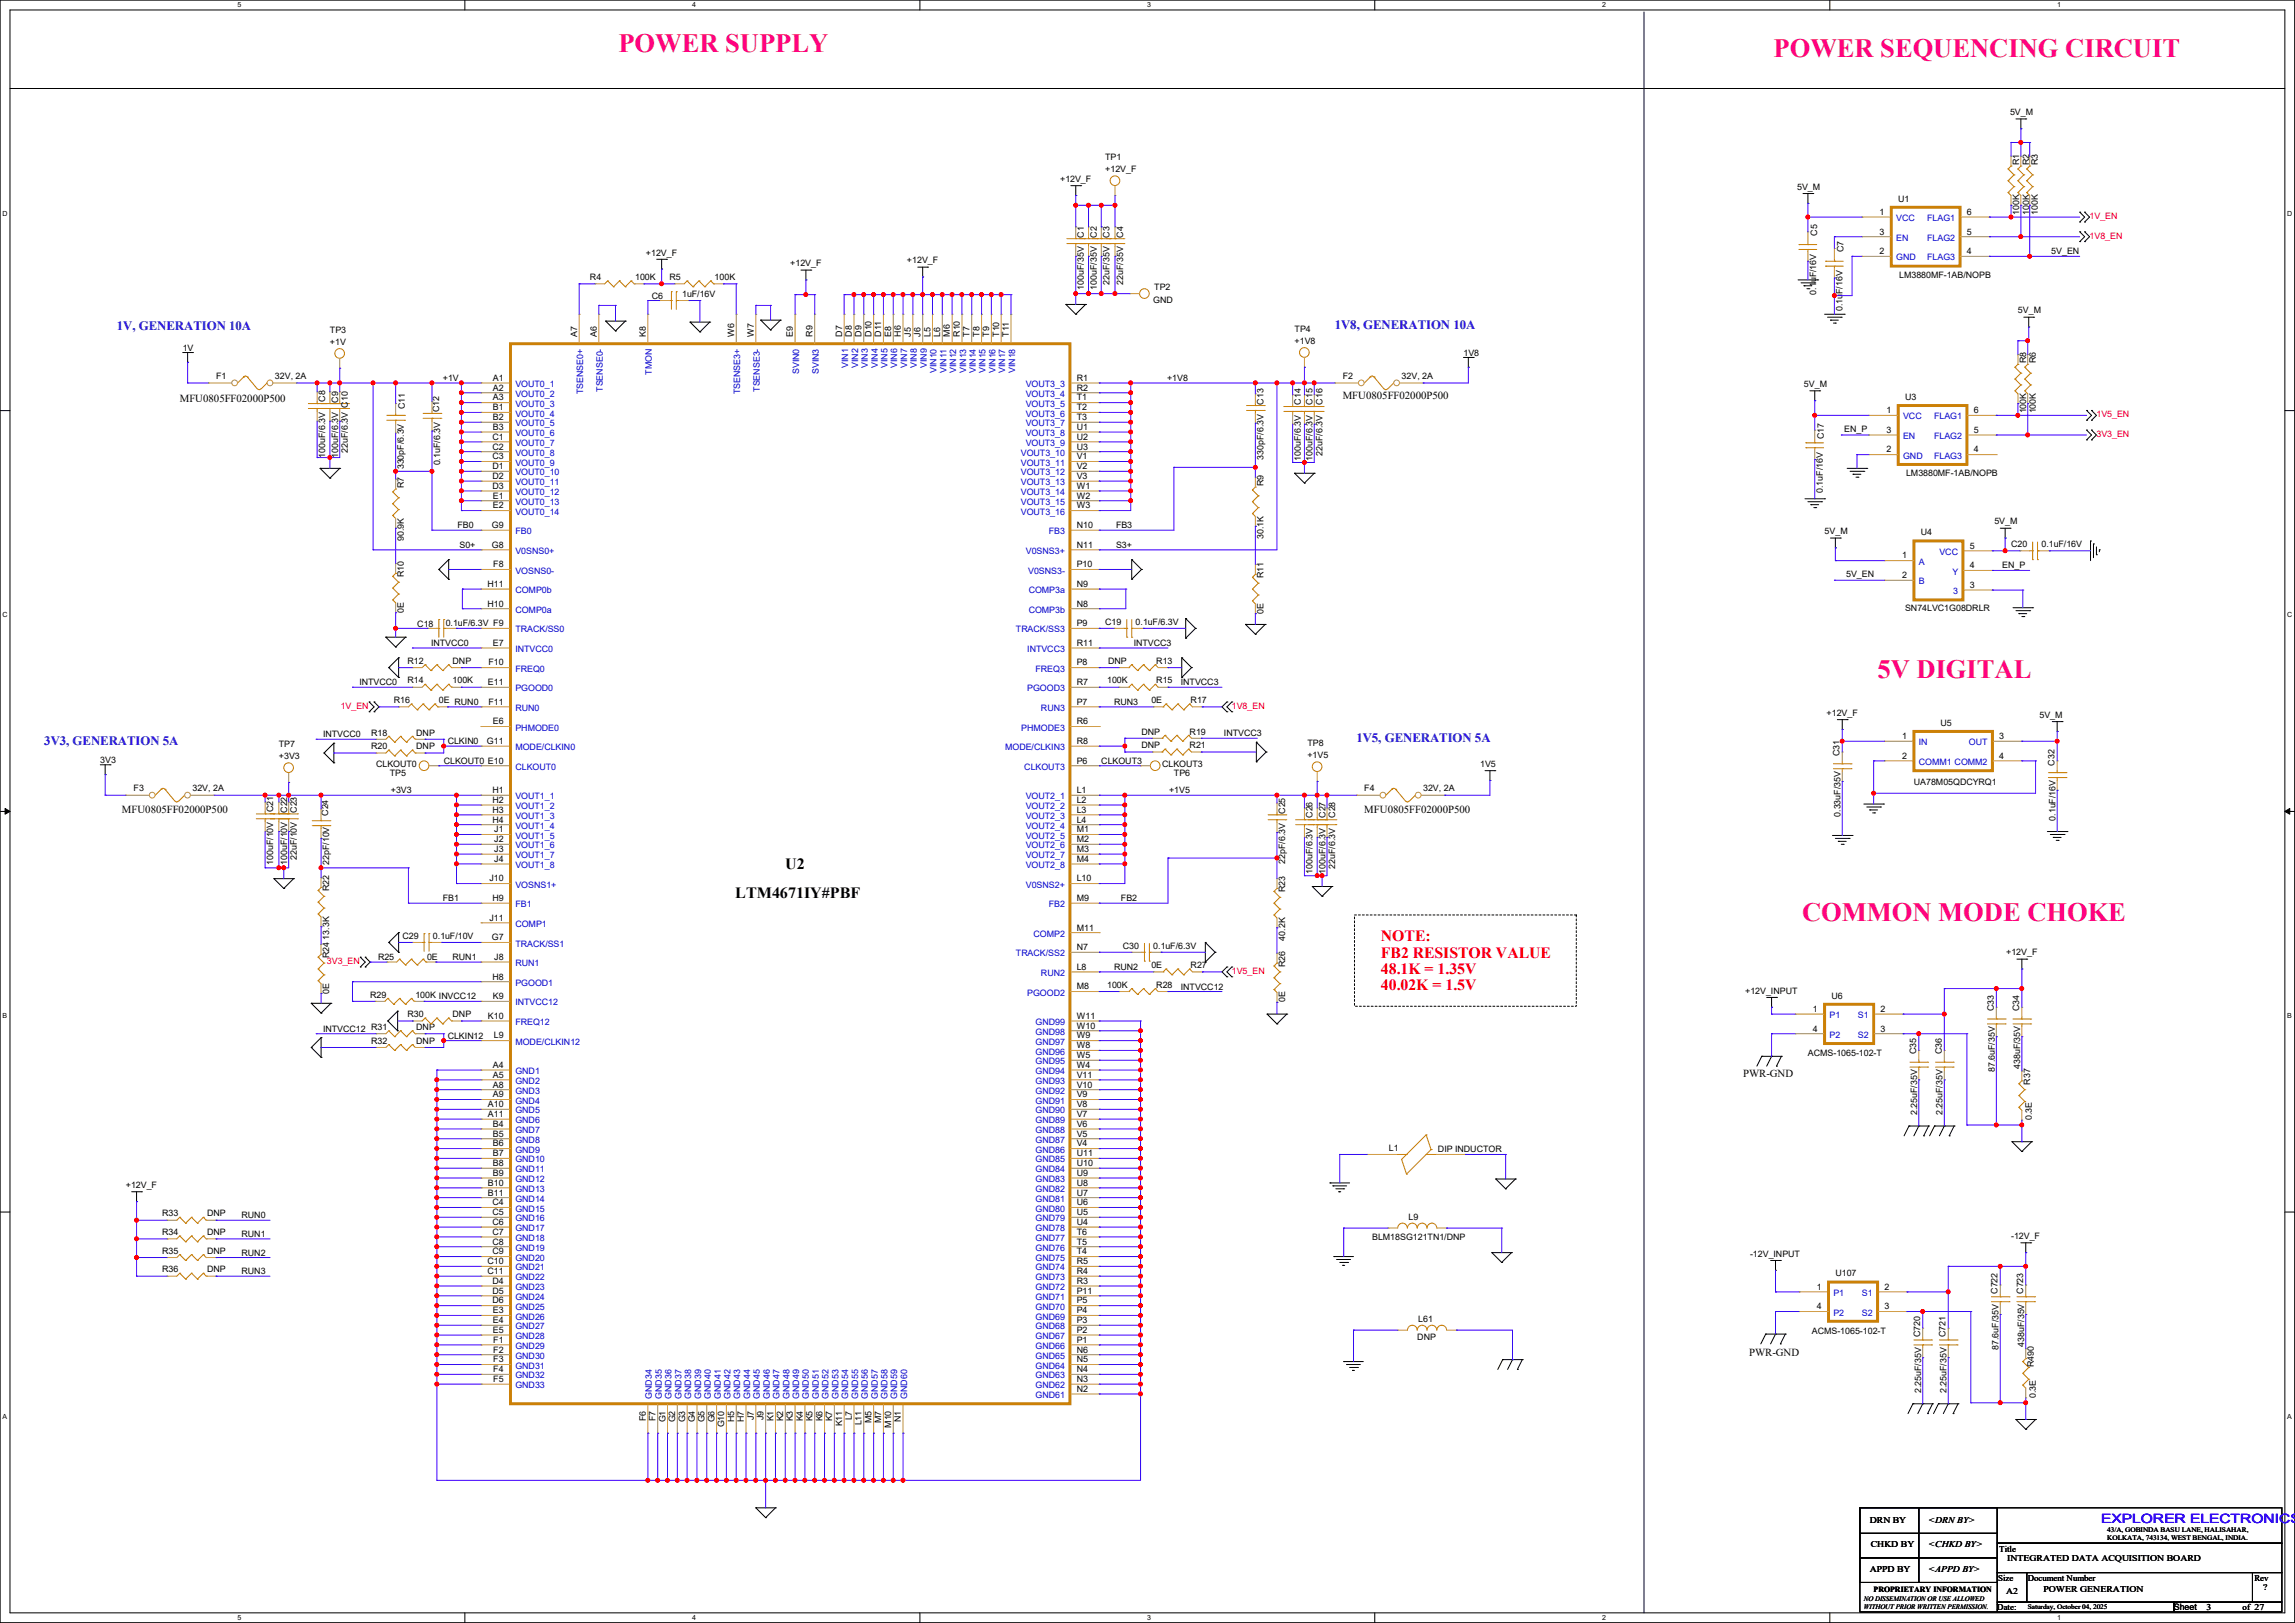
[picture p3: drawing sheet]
<svg xmlns="http://www.w3.org/2000/svg" width="594mm" height="420mm" viewBox="0 0 594 420" stroke-linecap="round" stroke-linejoin="round" font-family="sans-serif">
<defs><g id="words">
<g font-size="6.9" fill="#ff0080">
<text x="160.1" y="13.4">POWER SUPPLY</text>
<text x="459" y="14.7">POWER SEQUENCING CIRCUIT</text>
<text x="485.9" y="175.5">5V DIGITAL</text>
<text x="466.4" y="238.2">COMMON MODE CHOKE</text>
</g>
<g font-size="4.1">
<text x="203.2" y="224.7">U2</text>
<text x="190.3" y="232.4">LTM4671IY#PBF</text>
</g>
<g font-size="4.1" fill="#f00">
<text x="357.4" y="243.5">NOTE:</text>
<text x="357.4" y="247.8">FB2 RESISTOR VALUE</text>
<text x="357.4" y="252">48.1K = 1.35V</text>
<text x="357.4" y="256.2">40.02K = 1.5V</text>
</g>
<g font-size="3.3" fill="#0000a0">
<text x="30.3" y="85.3">1V, GENERATION 10A</text>
<text x="345.5" y="85.1">1V8, GENERATION 10A</text>
<text x="11.5" y="192.8">3V3, GENERATION 5A</text>
<text x="351.1" y="192">1V5, GENERATION 5A</text>
</g>
<text font-size="3.3" fill="#00f" x="543.9" y="394.2">EXPLORER ELECTRONICS</text>
<g font-size="2.8">
<text x="46.5" y="104.1">MFU0805FF02000P500</text>
<text x="347.5" y="103.4">MFU0805FF02000P500</text>
<text x="31.5" y="210.3">MFU0805FF02000P500</text>
<text x="353.1" y="210.3">MFU0805FF02000P500</text>
<text x="451.1" y="278.6">PWR-GND</text>
<text x="452.7" y="350.8">PWR-GND</text>
</g>
<g font-size="2.3">
<text x="520.2" y="29.8">5V_M</text>
<text x="286" y="41.5">TP1</text>
<text x="274.4" y="47.1">+12V_F</text>
<text x="286" y="44.5">+12V_F</text>
<text x="522.6" y="42.7" transform="rotate(-90 522.6 42.7)">R1</text>
<text x="525.1" y="42.7" transform="rotate(-90 525.1 42.7)">R2</text>
<text x="527.4" y="42.7" transform="rotate(-90 527.4 42.7)">R3</text>
<text x="465.1" y="49.1">5V_M</text>
<text x="491.3" y="52.2">U1</text>
<text x="486.5" y="55.6">1</text>
<text x="509.1" y="55.6">6</text>
<text x="522.6" y="55.7" transform="rotate(-90 522.6 55.7)">100K</text>
<text x="525.1" y="55.7" transform="rotate(-90 525.1 55.7)">100K</text>
<text x="527.4" y="55.7" transform="rotate(-90 527.4 55.7)">100K</text>
<text x="280.5" y="61.5" transform="rotate(-90 280.5 61.5)">C1</text>
<text x="283.8" y="61.5" transform="rotate(-90 283.8 61.5)">C2</text>
<text x="287.1" y="61.5" transform="rotate(-90 287.1 61.5)">C3</text>
<text x="290.7" y="61.5" transform="rotate(-90 290.7 61.5)">C4</text>
<text x="470.3" y="61" transform="rotate(-90 470.3 61)">C5</text>
<text x="477.1" y="65.3" transform="rotate(-90 477.1 65.3)">C7</text>
<text x="486.5" y="65.8">2</text>
<text x="486.5" y="60.7">3</text>
<text x="509.1" y="65.8">4</text>
<text x="509.1" y="60.7">5</text>
<text x="530.9" y="65.6">5V_EN</text>
<text x="167.2" y="66.1">+12V_F</text>
<text x="204.5" y="68.9">+12V_F</text>
<text x="234.7" y="68.2">+12V_F</text>
<text x="491.5" y="72">LM3880MF-1AB/NOPB</text>
<text x="152.7" y="72.5">R4</text>
<text x="164.4" y="72.5">100K</text>
<text x="168.7" y="77.3">C6</text>
<text x="173.3" y="72.5">R5</text>
<text x="176.6" y="76.8">1uF/16V</text>
<text x="185" y="72.5">100K</text>
<text x="280.5" y="75" transform="rotate(-90 280.5 75)">100uF/35V</text>
<text x="283.8" y="75" transform="rotate(-90 283.8 75)">100uF/35V</text>
<text x="287.1" y="73.7" transform="rotate(-90 287.1 73.7)">22uF/35V</text>
<text x="290.7" y="73.7" transform="rotate(-90 290.7 73.7)">22uF/35V</text>
<text x="298.8" y="75">TP2</text>
<text x="470" y="76.2" transform="rotate(-90 470 76.2)">0.1uF/16V</text>
<text x="298.5" y="78.3">GND</text>
<text x="476.9" y="80.6" transform="rotate(-90 476.9 80.6)">0.1uF/16V</text>
<text x="522.3" y="81.1">5V_M</text>
<text x="85.4" y="86.2">TP3</text>
<text x="85.4" y="89.2">+1V</text>
<text x="149.4" y="87.2" transform="rotate(-90 149.4 87.2)">A7</text>
<text x="154.4" y="87.2" transform="rotate(-90 154.4 87.2)">A6</text>
<text x="167.1" y="87.2" transform="rotate(-90 167.1 87.2)">K8</text>
<text x="190" y="87.2" transform="rotate(-90 190 87.2)">W6</text>
<text x="195.1" y="87.2" transform="rotate(-90 195.1 87.2)">W7</text>
<text x="205.2" y="87.2" transform="rotate(-90 205.2 87.2)">E9</text>
<text x="210.3" y="87.2" transform="rotate(-90 210.3 87.2)">R9</text>
<text x="217.9" y="87.2" transform="rotate(-90 217.9 87.2)">D7</text>
<text x="220.5" y="87.2" transform="rotate(-90 220.5 87.2)">D8</text>
<text x="223" y="87.2" transform="rotate(-90 223 87.2)">D9</text>
<text x="225.5" y="87.2" transform="rotate(-90 225.5 87.2)">D10</text>
<text x="228.1" y="87.2" transform="rotate(-90 228.1 87.2)">D11</text>
<text x="230.6" y="87.2" transform="rotate(-90 230.6 87.2)">E8</text>
<text x="233.2" y="87.2" transform="rotate(-90 233.2 87.2)">H6</text>
<text x="235.7" y="87.2" transform="rotate(-90 235.7 87.2)">J5</text>
<text x="238.3" y="87.2" transform="rotate(-90 238.3 87.2)">J6</text>
<text x="240.8" y="87.2" transform="rotate(-90 240.8 87.2)">L5</text>
<text x="243.3" y="87.2" transform="rotate(-90 243.3 87.2)">L6</text>
<text x="245.9" y="87.2" transform="rotate(-90 245.9 87.2)">M6</text>
<text x="248.4" y="87.2" transform="rotate(-90 248.4 87.2)">R10</text>
<text x="251" y="87.2" transform="rotate(-90 251 87.2)">T7</text>
<text x="253.5" y="87.2" transform="rotate(-90 253.5 87.2)">T8</text>
<text x="256" y="87.2" transform="rotate(-90 256 87.2)">T9</text>
<text x="258.6" y="87.2" transform="rotate(-90 258.6 87.2)">T10</text>
<text x="261.1" y="87.2" transform="rotate(-90 261.1 87.2)">T11</text>
<text x="335.1" y="85.9">TP4</text>
<text x="335.1" y="89">+1V8</text>
<text x="47.3" y="90.8">1V</text>
<text x="378.8" y="92">1V8</text>
<text x="524.4" y="94" transform="rotate(-90 524.4 94)">R8</text>
<text x="526.9" y="94" transform="rotate(-90 526.9 94)">R6</text>
<text x="55.9" y="98.1">F1</text>
<text x="71.2" y="98.1">32V, 2A</text>
<text x="114.6" y="98.6">+1V</text>
<text x="127.6" y="98.6">A1</text>
<text x="127.6" y="101.1">A2</text>
<text x="278.7" y="98.6">R1</text>
<text x="278.7" y="101.1">R2</text>
<text x="302.1" y="98.6">+1V8</text>
<text x="347.5" y="98.1">F2</text>
<text x="362.8" y="98.1">32V, 2A</text>
<text x="466.9" y="100.2">5V_M</text>
<text x="84.2" y="103.9" transform="rotate(-90 84.2 103.9)">C8</text>
<text x="87.5" y="104.2" transform="rotate(-90 87.5 104.2)">C9</text>
<text x="90" y="105.5" transform="rotate(-90 90 105.5)">C10</text>
<text x="104.8" y="106" transform="rotate(-90 104.8 106)">C11</text>
<text x="113.7" y="106.7" transform="rotate(-90 113.7 106.7)">C12</text>
<text x="127.6" y="103.6">A3</text>
<text x="127.6" y="106.2">B1</text>
<text x="278.7" y="103.6">T1</text>
<text x="278.7" y="106.2">T2</text>
<text x="327" y="104.7" transform="rotate(-90 327 104.7)">C13</text>
<text x="336.7" y="104.7" transform="rotate(-90 336.7 104.7)">C14</text>
<text x="339.7" y="104.7" transform="rotate(-90 339.7 104.7)">C15</text>
<text x="342.3" y="104.7" transform="rotate(-90 342.3 104.7)">C16</text>
<text x="488.2" y="106.9">1</text>
<text x="493.1" y="103.5">U3</text>
<text x="510.8" y="106.9">6</text>
<text x="524.4" y="107" transform="rotate(-90 524.4 107)">100K</text>
<text x="526.9" y="107" transform="rotate(-90 526.9 107)">100K</text>
<text x="127.4" y="113.8">C1</text>
<text x="127.6" y="108.7">B2</text>
<text x="127.6" y="111.3">B3</text>
<text x="278.7" y="108.7">T3</text>
<text x="278.7" y="111.3">U1</text>
<text x="278.7" y="113.8">U2</text>
<text x="472.1" y="113.6" transform="rotate(-90 472.1 113.6)">C17</text>
<text x="477.3" y="111.8">EN_P</text>
<text x="488.2" y="112">3</text>
<text x="510.8" y="112">5</text>
<text x="84.2" y="118.4" transform="rotate(-90 84.2 118.4)">100uF/6.3V</text>
<text x="87.5" y="118.4" transform="rotate(-90 87.5 118.4)">100uF/6.3V</text>
<text x="90" y="117.1" transform="rotate(-90 90 117.1)">22uF/6.3V</text>
<text x="127.4" y="116.3">C2</text>
<text x="127.4" y="118.9">C3</text>
<text x="278.7" y="116.3">U3</text>
<text x="278.7" y="118.9">V1</text>
<text x="327" y="118.9" transform="rotate(-90 327 118.9)">330pF/6.3V</text>
<text x="336.7" y="119.2" transform="rotate(-90 336.7 119.2)">100uF/6.3V</text>
<text x="339.7" y="119.2" transform="rotate(-90 339.7 119.2)">100uF/6.3V</text>
<text x="342.3" y="117.9" transform="rotate(-90 342.3 117.9)">22uF/6.3V</text>
<text x="488.2" y="117.1">2</text>
<text x="510.8" y="117.1">4</text>
<text x="104.5" y="121.5" transform="rotate(-90 104.5 121.5)">330pF/6.3V</text>
<text x="113.9" y="120.4" transform="rotate(-90 113.9 120.4)">0.1uF/6.3V</text>
<text x="127.4" y="121.4">D1</text>
<text x="127.4" y="124">D2</text>
<text x="278.7" y="121.4">V2</text>
<text x="278.7" y="124">V3</text>
<text x="327" y="125.8" transform="rotate(-90 327 125.8)">R9</text>
<text x="493.3" y="123.3">LM3880MF-1AB/NOPB</text>
<text x="104.5" y="126.3" transform="rotate(-90 104.5 126.3)">R7</text>
<text x="127.4" y="126.5">D3</text>
<text x="127.6" y="129">E1</text>
<text x="127.6" y="131.6">E2</text>
<text x="278.7" y="126.5">W1</text>
<text x="278.7" y="129">W2</text>
<text x="278.7" y="131.6">W3</text>
<text x="471.8" y="127.6" transform="rotate(-90 471.8 127.6)">0.1uF/16V</text>
<text x="118.4" y="136.7">FB0</text>
<text x="127.3" y="136.7">G9</text>
<text x="278.7" y="136.7">N10</text>
<text x="288.8" y="136.7">FB3</text>
<text x="516.2" y="135.7">5V_M</text>
<text x="104.5" y="140" transform="rotate(-90 104.5 140)">90.9K</text>
<text x="118.9" y="141.8">S0+</text>
<text x="127.3" y="141.7">G8</text>
<text x="278.7" y="141.7">N11</text>
<text x="288.8" y="141.8">S3+</text>
<text x="327" y="139.5" transform="rotate(-90 327 139.5)">30.1K</text>
<text x="472.2" y="138.3">5V_M</text>
<text x="497.1" y="138.5">U4</text>
<text x="509.8" y="142">5</text>
<text x="520.5" y="141.6">C20</text>
<text x="528.4" y="141.6">0.1uF/16V</text>
<text x="104.5" y="149.4" transform="rotate(-90 104.5 149.4)">R10</text>
<text x="127.7" y="146.8">F8</text>
<text x="278.7" y="146.8">P10</text>
<text x="327" y="149.7" transform="rotate(-90 327 149.7)">R11</text>
<text x="477.8" y="149.4">5V_EN</text>
<text x="492.3" y="144.5">1</text>
<text x="492.3" y="149.6">2</text>
<text x="509.8" y="147.1">4</text>
<text x="518.2" y="146.9">EN_P</text>
<text x="126.2" y="151.9">H11</text>
<text x="278.7" y="151.9">N9</text>
<text x="509.8" y="152.1">3</text>
<text x="104.5" y="158.5" transform="rotate(-90 104.5 158.5)">0E</text>
<text x="115.4" y="161.9">0.1uF/6.3V F9</text>
<text x="126.2" y="157">H10</text>
<text x="278.7" y="157">N8</text>
<text x="286" y="161.6">C19</text>
<text x="293.9" y="161.6">0.1uF/6.3V</text>
<text x="327" y="158.8" transform="rotate(-90 327 158.8)">0E</text>
<text x="493.1" y="158.1">SN74LVC1G08DRLR</text>
<text x="108" y="162.1">C18</text>
<text x="111.5" y="167.2">INTVCC0</text>
<text x="127.6" y="167.1">E7</text>
<text x="278.7" y="162.1">P9</text>
<text x="278.7" y="167.1">R11</text>
<text x="293.4" y="167.2">INTVCC3</text>
<text x="105.5" y="171.8">R12</text>
<text x="117.1" y="171.8">DNP</text>
<text x="126.4" y="172.2">F10</text>
<text x="278.7" y="172.2">P8</text>
<text x="286.8" y="171.8">DNP</text>
<text x="299.3" y="171.8">R13</text>
<text x="93" y="177.3">INTVCC0</text>
<text x="105.5" y="176.9">R14</text>
<text x="117.1" y="176.9">100K</text>
<text x="126.3" y="177.3">E11</text>
<text x="278.7" y="177.3">R7</text>
<text x="286.6" y="176.9">100K</text>
<text x="299.3" y="176.9">R15</text>
<text x="305.6" y="177.3">INTVCC3</text>
<text x="101.9" y="181.9">R16</text>
<text x="113.6" y="181.9">0E RUN0</text>
<text x="126.4" y="182.4">F11</text>
<text x="278.7" y="182.4">P7</text>
<text x="288.3" y="182.4">RUN3</text>
<text x="298" y="181.9">0E</text>
<text x="308.1" y="181.9">R17</text>
<text x="472.7" y="185.2">+12V_F</text>
<text x="527.9" y="185.8">5V_M</text>
<text x="83.6" y="190.8">INTVCC0</text>
<text x="96.1" y="190.3">R18</text>
<text x="107.7" y="190.3">DNP</text>
<text x="127.6" y="187.5">E6</text>
<text x="278.7" y="187.5">R6</text>
<text x="295.4" y="190.1">DNP</text>
<text x="307.9" y="190.1">R19</text>
<text x="316.8" y="190.5">INTVCC3</text>
<text x="492.3" y="191.3">1</text>
<text x="502.2" y="187.8">U5</text>
<text x="517.4" y="191.3">3</text>
<text x="26" y="197.4">3V3</text>
<text x="72.2" y="193.4">TP7</text>
<text x="72.2" y="196.4">+3V3</text>
<text x="96.1" y="193.9">R20</text>
<text x="107.7" y="193.9">DNP</text>
<text x="114.9" y="197.7">CLKOUT0 E10</text>
<text x="115.9" y="192.6">CLKIN0</text>
<text x="126" y="192.5">G11</text>
<text x="278.7" y="197.6">P6</text>
<text x="278.7" y="192.5">R8</text>
<text x="285" y="197.7">CLKOUT3</text>
<text x="295.4" y="193.6">DNP</text>
<text x="307.9" y="193.6">R21</text>
<text x="338.4" y="193.1">TP8</text>
<text x="338.4" y="196.2">+1V5</text>
<text x="476.1" y="195.6" transform="rotate(-90 476.1 195.6)">C31</text>
<text x="492.3" y="196.3">2</text>
<text x="517.4" y="196.3">4</text>
<text x="97.3" y="198.5">CLKOUT0</text>
<text x="100.9" y="200.7">TP5</text>
<text x="300.8" y="198.5">CLKOUT3</text>
<text x="303.8" y="200.7">TP6</text>
<text x="383.1" y="198.5">1V5</text>
<text x="495.3" y="203">UA78M05QDCYRQ1</text>
<text x="531.7" y="198.2" transform="rotate(-90 531.7 198.2)">C32</text>
<text x="34.6" y="204.8">F3</text>
<text x="49.8" y="204.8">32V, 2A</text>
<text x="101.1" y="205.3">+3V3</text>
<text x="127.4" y="205.2">H1</text>
<text x="127.4" y="207.8">H2</text>
<text x="278.7" y="205.2">L1</text>
<text x="278.7" y="207.8">L2</text>
<text x="302.6" y="205.3">+1V5</text>
<text x="353.1" y="204.8">F4</text>
<text x="368.3" y="204.8">32V, 2A</text>
<text x="70.7" y="210.1" transform="rotate(-90 70.7 210.1)">C21</text>
<text x="74.3" y="210.4" transform="rotate(-90 74.3 210.4)">C22</text>
<text x="76.8" y="210.4" transform="rotate(-90 76.8 210.4)">C23</text>
<text x="85" y="211.1" transform="rotate(-90 85 211.1)">C24</text>
<text x="127.4" y="210.3">H3</text>
<text x="127.4" y="212.9">H4</text>
<text x="127.9" y="215.4">J1</text>
<text x="278.7" y="210.3">L3</text>
<text x="278.7" y="212.9">L4</text>
<text x="278.7" y="215.4">M1</text>
<text x="332.6" y="210.6" transform="rotate(-90 332.6 210.6)">C25</text>
<text x="339.7" y="211.6" transform="rotate(-90 339.7 211.6)">C26</text>
<text x="343" y="211.6" transform="rotate(-90 343 211.6)">C27</text>
<text x="345.6" y="211.6" transform="rotate(-90 345.6 211.6)">C28</text>
<text x="476.4" y="211.4" transform="rotate(-90 476.4 211.4)">0.33uF/35V</text>
<text x="532" y="212.4" transform="rotate(-90 532 212.4)">0.1uF/16V</text>
<text x="127.9" y="217.9">J2</text>
<text x="127.9" y="220.5">J3</text>
<text x="278.7" y="217.9">M2</text>
<text x="278.7" y="220.5">M3</text>
<text x="70.7" y="223.8" transform="rotate(-90 70.7 223.8)">100uF/10V</text>
<text x="74.3" y="223.8" transform="rotate(-90 74.3 223.8)">100uF/10V</text>
<text x="76.8" y="222.5" transform="rotate(-90 76.8 222.5)">22uF/10V</text>
<text x="85.2" y="223.8" transform="rotate(-90 85.2 223.8)">22pF/10V</text>
<text x="127.9" y="223">J4</text>
<text x="278.7" y="223">M4</text>
<text x="332.6" y="223.6" transform="rotate(-90 332.6 223.6)">22pF/6.3V</text>
<text x="339.7" y="226.1" transform="rotate(-90 339.7 226.1)">100uF/6.3V</text>
<text x="343" y="226.1" transform="rotate(-90 343 226.1)">100uF/6.3V</text>
<text x="345.6" y="224.8" transform="rotate(-90 345.6 224.8)">22uF/6.3V</text>
<text x="85.2" y="230.7" transform="rotate(-90 85.2 230.7)">R22</text>
<text x="114.6" y="233.2">FB1</text>
<text x="126.7" y="228.1">J10</text>
<text x="127.4" y="233.2">H9</text>
<text x="278.7" y="228.1">L10</text>
<text x="278.7" y="233.2">M9</text>
<text x="290.1" y="233.2">FB2</text>
<text x="332.6" y="230.9" transform="rotate(-90 332.6 230.9)">R23</text>
<text x="126.7" y="238.3">J11</text>
<text x="85.2" y="243.1" transform="rotate(-90 85.2 243.1)">13.3K</text>
<text x="104.2" y="242.9">C29</text>
<text x="112.1" y="242.9">0.1uF/10V</text>
<text x="127.3" y="243.3">G7</text>
<text x="278.7" y="240.8">M11</text>
<text x="278.7" y="245.9">N7</text>
<text x="290.6" y="245.4">C30</text>
<text x="298.5" y="245.4">0.1uF/6.3V</text>
<text x="332.6" y="243.4" transform="rotate(-90 332.6 243.4)">40.2K</text>
<text x="85.2" y="247.9" transform="rotate(-90 85.2 247.9)">R24</text>
<text x="97.8" y="248.5">R25</text>
<text x="110.5" y="248.5">0E</text>
<text x="117.1" y="248.5">RUN1</text>
<text x="127.9" y="248.4">J8</text>
<text x="278.7" y="251">L8</text>
<text x="288.3" y="251">RUN2</text>
<text x="298" y="250.5">0E</text>
<text x="308.1" y="250.5">R27</text>
<text x="332.6" y="250.2" transform="rotate(-90 332.6 250.2)">R26</text>
<text x="519.2" y="247.2">+12V_F</text>
<text x="85.2" y="257.1" transform="rotate(-90 85.2 257.1)">0E</text>
<text x="127.4" y="253.5">H8</text>
<text x="278.7" y="256">M8</text>
<text x="286.6" y="255.6">100K</text>
<text x="299.3" y="255.6">R28</text>
<text x="305.6" y="256.1">INTVCC12</text>
<text x="451.7" y="257.1">+12V_INPUT</text>
<text x="95.8" y="258.1">R29</text>
<text x="105.5" y="263.2">R30</text>
<text x="107.5" y="258.1">100K INVCC12</text>
<text x="117.1" y="263.2">DNP</text>
<text x="126.3" y="263.7">K10</text>
<text x="127.6" y="258.6">K9</text>
<text x="278.7" y="263.7">W11</text>
<text x="332.6" y="259.4" transform="rotate(-90 332.6 259.4)">0E</text>
<text x="469.2" y="261.9">1</text>
<text x="474" y="258.4">U6</text>
<text x="486.7" y="261.9">2</text>
<text x="516" y="261.7" transform="rotate(-90 516 261.7)">C33</text>
<text x="522.6" y="261.7" transform="rotate(-90 522.6 261.7)">C34</text>
<text x="83.6" y="267">INTVCC12 R31</text>
<text x="107.7" y="266.5">DNP</text>
<text x="115.9" y="268.8">CLKIN12</text>
<text x="127.8" y="268.7">L9</text>
<text x="278.7" y="268.7">W9</text>
<text x="278.7" y="266.2">W10</text>
<text x="469.2" y="267">4</text>
<text x="486.7" y="267">3</text>
<text x="96.1" y="270.1">R32</text>
<text x="107.7" y="270.1">DNP</text>
<text x="278.7" y="273.8">W5</text>
<text x="278.7" y="271.3">W8</text>
<text x="467.9" y="273.4">ACMS-1065-102-T</text>
<text x="495.9" y="272.8" transform="rotate(-90 495.9 272.8)">C35</text>
<text x="502.5" y="272.8" transform="rotate(-90 502.5 272.8)">C36</text>
<text x="127.6" y="276.3">A4</text>
<text x="127.6" y="278.9">A5</text>
<text x="127.6" y="281.4">A8</text>
<text x="278.7" y="281.4">V10</text>
<text x="278.7" y="278.9">V11</text>
<text x="278.7" y="276.3">W4</text>
<text x="516.3" y="277.4" transform="rotate(-90 516.3 277.4)">87.6uF/35V</text>
<text x="522.9" y="276.7" transform="rotate(-90 522.9 276.7)">438uF/35V</text>
<text x="525.4" y="280.7" transform="rotate(-90 525.4 280.7)">R37</text>
<text x="126.3" y="286.5">A10</text>
<text x="127.6" y="284">A9</text>
<text x="278.7" y="286.5">V8</text>
<text x="278.7" y="284">V9</text>
<text x="126.3" y="289">A11</text>
<text x="127.6" y="291.6">B4</text>
<text x="278.7" y="291.6">V6</text>
<text x="278.7" y="289">V7</text>
<text x="496.2" y="288.6" transform="rotate(-90 496.2 288.6)">2.25uF/35V</text>
<text x="502.8" y="288.6" transform="rotate(-90 502.8 288.6)">2.25uF/35V</text>
<text x="525.9" y="289.9" transform="rotate(-90 525.9 289.9)">0.3E</text>
<text x="127.6" y="294.1">B5</text>
<text x="127.6" y="296.7">B6</text>
<text x="127.6" y="299.2">B7</text>
<text x="278.7" y="299.2">U11</text>
<text x="278.7" y="296.7">V4</text>
<text x="278.7" y="294.1">V5</text>
<text x="359.5" y="297.8">L1</text>
<text x="372.2" y="298">DIP INDUCTOR</text>
<text x="127.6" y="301.8">B8</text>
<text x="127.6" y="304.3">B9</text>
<text x="278.7" y="304.3">U9</text>
<text x="278.7" y="301.8">U10</text>
<text x="32.6" y="307.4">+12V_F</text>
<text x="126.3" y="306.8">B10</text>
<text x="126.3" y="309.4">B11</text>
<text x="127.4" y="311.9">C4</text>
<text x="278.7" y="311.9">U6</text>
<text x="278.7" y="309.4">U7</text>
<text x="278.7" y="306.8">U8</text>
<text x="42" y="314.8">R33</text>
<text x="53.6" y="314.8">DNP</text>
<text x="62.5" y="315.3">RUN0</text>
<text x="127.4" y="314.4">C5</text>
<text x="127.4" y="317">C6</text>
<text x="278.7" y="317">U4</text>
<text x="278.7" y="314.4">U5</text>
<text x="364.5" y="315.8">L9</text>
<text x="42" y="319.6">R34</text>
<text x="53.6" y="319.6">DNP</text>
<text x="62.5" y="320.1">RUN1</text>
<text x="127.4" y="319.5">C7</text>
<text x="127.4" y="322.1">C8</text>
<text x="278.7" y="322.1">T5</text>
<text x="278.7" y="319.5">T6</text>
<text x="355.1" y="320.9">BLM18SG121TN1/DNP</text>
<text x="520.5" y="320.6">-12V_F</text>
<text x="42" y="329.3">R36</text>
<text x="42" y="324.4">R35</text>
<text x="53.6" y="329.3">DNP</text>
<text x="53.6" y="324.4">DNP</text>
<text x="62.5" y="324.9">RUN2</text>
<text x="62.5" y="329.7">RUN3</text>
<text x="126.2" y="327.2">C10</text>
<text x="126.2" y="329.7">C11</text>
<text x="127.4" y="324.6">C9</text>
<text x="278.7" y="329.7">R4</text>
<text x="278.7" y="327.2">R5</text>
<text x="278.7" y="324.6">T4</text>
<text x="452.9" y="325.2">-12V_INPUT</text>
<text x="127.4" y="332.2">D4</text>
<text x="127.4" y="334.8">D5</text>
<text x="278.7" y="334.8">P11</text>
<text x="278.7" y="332.2">R3</text>
<text x="470.2" y="333.8">1</text>
<text x="475" y="330.3">U107</text>
<text x="487.7" y="333.8">2</text>
<text x="517" y="334.8" transform="rotate(-90 517 334.8)">C722</text>
<text x="523.6" y="334.8" transform="rotate(-90 523.6 334.8)">C723</text>
<text x="127.4" y="337.3">D6</text>
<text x="127.6" y="339.8">E3</text>
<text x="278.7" y="339.8">P4</text>
<text x="278.7" y="337.3">P5</text>
<text x="470.2" y="338.8">4</text>
<text x="487.7" y="338.8">3</text>
<text x="127.6" y="342.4">E4</text>
<text x="127.6" y="344.9">E5</text>
<text x="127.7" y="347.5">F1</text>
<text x="278.7" y="347.5">P1</text>
<text x="278.7" y="344.9">P2</text>
<text x="278.7" y="342.4">P3</text>
<text x="366.8" y="346.8">DNP</text>
<text x="367.1" y="342.2">L61</text>
<text x="468.9" y="345.3">ACMS-1065-102-T</text>
<text x="496.9" y="346" transform="rotate(-90 496.9 346)">C720</text>
<text x="503.6" y="346" transform="rotate(-90 503.6 346)">C721</text>
<text x="127.7" y="350">F2</text>
<text x="127.7" y="352.5">F3</text>
<text x="278.7" y="352.5">N5</text>
<text x="278.7" y="350">N6</text>
<text x="517.3" y="349.3" transform="rotate(-90 517.3 349.3)">87.6uF/35V</text>
<text x="523.9" y="348.5" transform="rotate(-90 523.9 348.5)">438uF/35V</text>
<text x="526.4" y="353.9" transform="rotate(-90 526.4 353.9)">R490</text>
<text x="127.7" y="355.1">F4</text>
<text x="127.7" y="357.6">F5</text>
<text x="278.7" y="357.6">N3</text>
<text x="278.7" y="355.1">N4</text>
<text x="278.7" y="360.2">N2</text>
<text x="497.2" y="360.5" transform="rotate(-90 497.2 360.5)">2.25uF/35V</text>
<text x="503.8" y="360.5" transform="rotate(-90 503.8 360.5)">2.25uF/35V</text>
<text x="526.9" y="361.7" transform="rotate(-90 526.9 361.7)">0.3E</text>
<text x="167.1" y="367.7" transform="rotate(-90 167.1 367.7)">F6</text>
<text x="169.7" y="367.7" transform="rotate(-90 169.7 367.7)">F7</text>
<text x="172.2" y="368.1" transform="rotate(-90 172.2 368.1)">G1</text>
<text x="174.8" y="368.1" transform="rotate(-90 174.8 368.1)">G2</text>
<text x="177.3" y="368.1" transform="rotate(-90 177.3 368.1)">G3</text>
<text x="179.8" y="368.1" transform="rotate(-90 179.8 368.1)">G4</text>
<text x="182.4" y="368.1" transform="rotate(-90 182.4 368.1)">G5</text>
<text x="184.9" y="368.1" transform="rotate(-90 184.9 368.1)">G6</text>
<text x="187.5" y="369.4" transform="rotate(-90 187.5 369.4)">G10</text>
<text x="190" y="368" transform="rotate(-90 190 368)">H5</text>
<text x="192.5" y="368" transform="rotate(-90 192.5 368)">H7</text>
<text x="195.1" y="367.5" transform="rotate(-90 195.1 367.5)">J7</text>
<text x="197.6" y="367.5" transform="rotate(-90 197.6 367.5)">J9</text>
<text x="200.2" y="367.8" transform="rotate(-90 200.2 367.8)">K1</text>
<text x="202.7" y="367.8" transform="rotate(-90 202.7 367.8)">K2</text>
<text x="205.2" y="367.8" transform="rotate(-90 205.2 367.8)">K3</text>
<text x="207.8" y="367.8" transform="rotate(-90 207.8 367.8)">K4</text>
<text x="210.3" y="367.8" transform="rotate(-90 210.3 367.8)">K5</text>
<text x="212.9" y="367.8" transform="rotate(-90 212.9 367.8)">K6</text>
<text x="215.4" y="367.8" transform="rotate(-90 215.4 367.8)">K7</text>
<text x="217.9" y="369.1" transform="rotate(-90 217.9 369.1)">K11</text>
<text x="220.5" y="367.6" transform="rotate(-90 220.5 367.6)">L7</text>
<text x="223" y="368.9" transform="rotate(-90 223 368.9)">L11</text>
<text x="225.5" y="368.2" transform="rotate(-90 225.5 368.2)">M5</text>
<text x="228.1" y="368.2" transform="rotate(-90 228.1 368.2)">M7</text>
<text x="230.6" y="369.5" transform="rotate(-90 230.6 369.5)">M10</text>
<text x="233.2" y="368" transform="rotate(-90 233.2 368)">N1</text>
<text x="483.9" y="394">DRN BY</text>
<text x="499.2" y="394">&lt;DRN BY&gt;</text>
<text x="484.2" y="400.3">CHKD BY</text>
<text x="499.2" y="400.3">&lt;CHKD BY&gt;</text>
<text x="517.4" y="401.6">Title</text>
<text x="483.9" y="406.7">APPD BY</text>
<text x="499.2" y="406.7">&lt;APPD BY&gt;</text>
<text x="519.5" y="403.9">INTEGRATED DATA ACQUISITION BOARD</text>
<text x="517.2" y="409.2">Size</text>
<text x="519.2" y="412.5">A2</text>
<text x="524.8" y="409.2">Document Number</text>
<text x="528.9" y="412">POWER GENERATION</text>
<text x="583.5" y="409.2">Rev</text>
<text x="585.8" y="411.5">?</text>
<text x="516.9" y="416.6">Date:</text>
<text x="562.7" y="416.6">Sheet</text>
<text x="571" y="416.6">3</text>
<text x="580.4" y="416.6">of 27</text>
</g>
<g font-size="2.3" fill="#00c">
<text x="490.8" y="57.2">VCC</text>
<text x="498.8" y="57.2">FLAG1</text>
<text x="490.8" y="62.3">EN</text>
<text x="498.8" y="62.3">FLAG2</text>
<text x="490.8" y="67.4">GND</text>
<text x="498.8" y="67.4">FLAG3</text>
<text x="219.5" y="95.3" transform="rotate(-90 219.5 95.3)">VIN1</text>
<text x="222.1" y="95.3" transform="rotate(-90 222.1 95.3)">VIN2</text>
<text x="224.6" y="95.3" transform="rotate(-90 224.6 95.3)">VIN3</text>
<text x="227.2" y="95.3" transform="rotate(-90 227.2 95.3)">VIN4</text>
<text x="229.7" y="95.3" transform="rotate(-90 229.7 95.3)">VIN5</text>
<text x="232.2" y="95.3" transform="rotate(-90 232.2 95.3)">VIN6</text>
<text x="234.8" y="95.3" transform="rotate(-90 234.8 95.3)">VIN7</text>
<text x="237.3" y="95.3" transform="rotate(-90 237.3 95.3)">VIN8</text>
<text x="239.9" y="95.3" transform="rotate(-90 239.9 95.3)">VIN9</text>
<text x="133.4" y="100.2">VOUT0_1</text>
<text x="151" y="102" transform="rotate(-90 151 102)">TSENSE0+</text>
<text x="156" y="101.4" transform="rotate(-90 156 101.4)">TSENSE0-</text>
<text x="168.7" y="96.9" transform="rotate(-90 168.7 96.9)">TMON</text>
<text x="191.6" y="102" transform="rotate(-90 191.6 102)">TSENSE3+</text>
<text x="196.7" y="101.4" transform="rotate(-90 196.7 101.4)">TSENSE3-</text>
<text x="206.8" y="96.8" transform="rotate(-90 206.8 96.8)">SVIN0</text>
<text x="211.9" y="96.8" transform="rotate(-90 211.9 96.8)">SVIN3</text>
<text x="242.4" y="96.6" transform="rotate(-90 242.4 96.6)">VIN10</text>
<text x="244.9" y="96.6" transform="rotate(-90 244.9 96.6)">VIN11</text>
<text x="247.5" y="96.6" transform="rotate(-90 247.5 96.6)">VIN12</text>
<text x="250" y="96.6" transform="rotate(-90 250 96.6)">VIN13</text>
<text x="252.6" y="96.6" transform="rotate(-90 252.6 96.6)">VIN14</text>
<text x="255.1" y="96.6" transform="rotate(-90 255.1 96.6)">VIN15</text>
<text x="257.6" y="96.6" transform="rotate(-90 257.6 96.6)">VIN16</text>
<text x="260.2" y="96.6" transform="rotate(-90 260.2 96.6)">VIN17</text>
<text x="262.7" y="96.6" transform="rotate(-90 262.7 96.6)">VIN18</text>
<text x="265.5" y="100.2">VOUT3_3</text>
<text x="133.4" y="102.7">VOUT0_2</text>
<text x="133.4" y="105.2">VOUT0_3</text>
<text x="133.4" y="107.8">VOUT0_4</text>
<text x="265.5" y="102.7">VOUT3_4</text>
<text x="265.5" y="105.2">VOUT3_5</text>
<text x="265.5" y="107.8">VOUT3_6</text>
<text x="133.4" y="110.3">VOUT0_5</text>
<text x="133.4" y="112.9">VOUT0_6</text>
<text x="265.5" y="110.3">VOUT3_7</text>
<text x="265.5" y="112.9">VOUT3_8</text>
<text x="492.6" y="108.5">VCC</text>
<text x="492.6" y="113.6">EN</text>
<text x="500.6" y="113.6">FLAG2</text>
<text x="500.6" y="108.5">FLAG1</text>
<text x="133.4" y="115.4">VOUT0_7</text>
<text x="133.4" y="117.9">VOUT0_8</text>
<text x="264.2" y="117.9">VOUT3_10</text>
<text x="265.5" y="115.4">VOUT3_9</text>
<text x="492.6" y="118.7">GND</text>
<text x="500.6" y="118.7">FLAG3</text>
<text x="133.4" y="120.5">VOUT0_9</text>
<text x="133.4" y="123">VOUT0_10</text>
<text x="133.4" y="125.6">VOUT0_11</text>
<text x="264.2" y="120.5">VOUT3_11</text>
<text x="264.2" y="123">VOUT3_12</text>
<text x="264.2" y="125.6">VOUT3_13</text>
<text x="133.4" y="128.1">VOUT0_12</text>
<text x="133.4" y="130.6">VOUT0_13</text>
<text x="264.2" y="128.1">VOUT3_14</text>
<text x="264.2" y="130.6">VOUT3_15</text>
<text x="133.4" y="133.2">VOUT0_14</text>
<text x="264.2" y="133.2">VOUT3_16</text>
<text x="133.4" y="143.3">V0SNS0+</text>
<text x="133.4" y="138.3">FB0</text>
<text x="265.5" y="143.3">V0SNS3+</text>
<text x="271.4" y="138.3">FB3</text>
<text x="502" y="143.6">VCC</text>
<text x="133.4" y="148.4">VOSNS0-</text>
<text x="266.1" y="148.4">V0SNS3-</text>
<text x="496.6" y="146.1">A</text>
<text x="505.3" y="148.7">Y</text>
<text x="133.4" y="153.5">COMP0b</text>
<text x="266.2" y="153.5">COMP3a</text>
<text x="496.6" y="151.2">B</text>
<text x="505.5" y="153.8">3</text>
<text x="133.4" y="158.6">COMP0a</text>
<text x="266.2" y="158.6">COMP3b</text>
<text x="133.4" y="163.7">TRACK/SS0</text>
<text x="262.9" y="163.7">TRACK/SS3</text>
<text x="133.4" y="168.7">INTVCC0</text>
<text x="133.4" y="173.8">FREQ0</text>
<text x="265.9" y="168.7">INTVCC3</text>
<text x="268" y="173.8">FREQ3</text>
<text x="133.4" y="178.9">PGOOD0</text>
<text x="265.9" y="178.9">PGOOD3</text>
<text x="133.4" y="184">RUN0</text>
<text x="269.4" y="184">RUN3</text>
<text x="133.4" y="189.1">PHMODE0</text>
<text x="264.3" y="189.1">PHMODE3</text>
<text x="133.4" y="194.1">MODE/CLKIN0</text>
<text x="260.1" y="194.1">MODE/CLKIN3</text>
<text x="496.6" y="192.9">IN</text>
<text x="496.6" y="197.9">COMM1 COMM2</text>
<text x="509.6" y="192.9">OUT</text>
<text x="133.4" y="199.2">CLKOUT0</text>
<text x="265.1" y="199.2">CLKOUT3</text>
<text x="133.4" y="206.8">VOUT1_1</text>
<text x="133.4" y="209.4">VOUT1_2</text>
<text x="265.5" y="206.8">VOUT2_1</text>
<text x="265.5" y="209.4">VOUT2_2</text>
<text x="133.4" y="211.9">VOUT1_3</text>
<text x="133.4" y="214.5">VOUT1_4</text>
<text x="265.5" y="211.9">VOUT2_3</text>
<text x="265.5" y="214.5">VOUT2_4</text>
<text x="133.4" y="217">VOUT1_5</text>
<text x="133.4" y="219.5">VOUT1_6</text>
<text x="265.5" y="217">VOUT2_5</text>
<text x="265.5" y="219.5">VOUT2_6</text>
<text x="133.4" y="222.1">VOUT1_7</text>
<text x="133.4" y="224.6">VOUT1_8</text>
<text x="265.5" y="222.1">VOUT2_7</text>
<text x="265.5" y="224.6">VOUT2_8</text>
<text x="133.4" y="229.7">VOSNS1+</text>
<text x="265.5" y="229.7">V0SNS2+</text>
<text x="133.4" y="234.8">FB1</text>
<text x="133.4" y="239.9">COMP1</text>
<text x="271.4" y="234.8">FB2</text>
<text x="133.4" y="244.9">TRACK/SS1</text>
<text x="267.5" y="242.4">COMP2</text>
<text x="133.4" y="250">RUN1</text>
<text x="262.9" y="247.5">TRACK/SS2</text>
<text x="133.4" y="255.1">PGOOD1</text>
<text x="265.9" y="257.6">PGOOD2</text>
<text x="269.4" y="252.6">RUN2</text>
<text x="133.4" y="260.2">INTVCC12</text>
<text x="473.5" y="263.5">P1</text>
<text x="480.9" y="263.5">S1</text>
<text x="133.4" y="265.3">FREQ12</text>
<text x="268" y="267.8">GND98</text>
<text x="268" y="265.3">GND99</text>
<text x="473.5" y="268.6">P2</text>
<text x="480.9" y="268.6">S2</text>
<text x="133.4" y="270.3">MODE/CLKIN12</text>
<text x="268" y="275.4">GND95</text>
<text x="268" y="272.9">GND96</text>
<text x="268" y="270.3">GND97</text>
<text x="133.4" y="278">GND1</text>
<text x="133.4" y="280.5">GND2</text>
<text x="268" y="280.5">GND93</text>
<text x="268" y="278">GND94</text>
<text x="133.4" y="283">GND3</text>
<text x="133.4" y="285.6">GND4</text>
<text x="268" y="285.6">GND91</text>
<text x="268" y="283">GND92</text>
<text x="133.4" y="288.1">GND5</text>
<text x="133.4" y="290.7">GND6</text>
<text x="133.4" y="293.2">GND7</text>
<text x="268" y="293.2">GND88</text>
<text x="268" y="290.7">GND89</text>
<text x="268" y="288.1">GND90</text>
<text x="133.4" y="295.7">GND8</text>
<text x="133.4" y="298.3">GND9</text>
<text x="268" y="298.3">GND86</text>
<text x="268" y="295.7">GND87</text>
<text x="133.4" y="300.8">GND10</text>
<text x="133.4" y="303.4">GND11</text>
<text x="133.4" y="305.9">GND12</text>
<text x="268" y="305.9">GND83</text>
<text x="268" y="303.4">GND84</text>
<text x="268" y="300.8">GND85</text>
<text x="133.4" y="308.4">GND13</text>
<text x="133.4" y="311">GND14</text>
<text x="268" y="311">GND81</text>
<text x="268" y="308.4">GND82</text>
<text x="133.4" y="313.5">GND15</text>
<text x="133.4" y="316.1">GND16</text>
<text x="268" y="316.1">GND79</text>
<text x="268" y="313.5">GND80</text>
<text x="133.4" y="318.6">GND17</text>
<text x="133.4" y="321.1">GND18</text>
<text x="133.4" y="323.7">GND19</text>
<text x="268" y="323.7">GND76</text>
<text x="268" y="321.1">GND77</text>
<text x="268" y="318.6">GND78</text>
<text x="133.4" y="326.2">GND20</text>
<text x="133.4" y="328.8">GND21</text>
<text x="268" y="328.8">GND74</text>
<text x="268" y="326.2">GND75</text>
<text x="133.4" y="331.3">GND22</text>
<text x="133.4" y="333.8">GND23</text>
<text x="268" y="333.8">GND72</text>
<text x="268" y="331.3">GND73</text>
<text x="474.5" y="335.4">P1</text>
<text x="481.9" y="335.4">S1</text>
<text x="133.4" y="336.4">GND24</text>
<text x="133.4" y="338.9">GND25</text>
<text x="133.4" y="341.5">GND26</text>
<text x="268" y="341.5">GND69</text>
<text x="268" y="338.9">GND70</text>
<text x="268" y="336.4">GND71</text>
<text x="474.5" y="340.4">P2</text>
<text x="481.9" y="340.4">S2</text>
<text x="133.4" y="344">GND27</text>
<text x="133.4" y="346.5">GND28</text>
<text x="268" y="346.5">GND67</text>
<text x="268" y="344">GND68</text>
<text x="133.4" y="349.1">GND29</text>
<text x="133.4" y="351.6">GND30</text>
<text x="268" y="351.6">GND65</text>
<text x="268" y="349.1">GND66</text>
<text x="133.4" y="354.2">GND31</text>
<text x="133.4" y="356.7">GND32</text>
<text x="133.4" y="359.2">GND33</text>
<text x="268" y="359.2">GND62</text>
<text x="268" y="356.7">GND63</text>
<text x="268" y="354.2">GND64</text>
<text x="168.7" y="362" transform="rotate(-90 168.7 362)">GND34</text>
<text x="171.3" y="362" transform="rotate(-90 171.3 362)">GND35</text>
<text x="173.8" y="362" transform="rotate(-90 173.8 362)">GND36</text>
<text x="176.4" y="362" transform="rotate(-90 176.4 362)">GND37</text>
<text x="178.9" y="362" transform="rotate(-90 178.9 362)">GND38</text>
<text x="181.4" y="362" transform="rotate(-90 181.4 362)">GND39</text>
<text x="184" y="362" transform="rotate(-90 184 362)">GND40</text>
<text x="186.5" y="362" transform="rotate(-90 186.5 362)">GND41</text>
<text x="189.1" y="362" transform="rotate(-90 189.1 362)">GND42</text>
<text x="191.6" y="362" transform="rotate(-90 191.6 362)">GND43</text>
<text x="194.1" y="362" transform="rotate(-90 194.1 362)">GND44</text>
<text x="196.7" y="362" transform="rotate(-90 196.7 362)">GND45</text>
<text x="199.2" y="362" transform="rotate(-90 199.2 362)">GND46</text>
<text x="201.8" y="362" transform="rotate(-90 201.8 362)">GND47</text>
<text x="204.3" y="362" transform="rotate(-90 204.3 362)">GND48</text>
<text x="206.8" y="362" transform="rotate(-90 206.8 362)">GND49</text>
<text x="209.4" y="362" transform="rotate(-90 209.4 362)">GND50</text>
<text x="211.9" y="362" transform="rotate(-90 211.9 362)">GND51</text>
<text x="214.5" y="362" transform="rotate(-90 214.5 362)">GND52</text>
<text x="217" y="362" transform="rotate(-90 217 362)">GND53</text>
<text x="219.5" y="362" transform="rotate(-90 219.5 362)">GND54</text>
<text x="222.1" y="362" transform="rotate(-90 222.1 362)">GND55</text>
<text x="224.6" y="362" transform="rotate(-90 224.6 362)">GND56</text>
<text x="227.2" y="362" transform="rotate(-90 227.2 362)">GND57</text>
<text x="229.7" y="362" transform="rotate(-90 229.7 362)">GND58</text>
<text x="232.2" y="362" transform="rotate(-90 232.2 362)">GND59</text>
<text x="234.8" y="362" transform="rotate(-90 234.8 362)">GND60</text>
<text x="268" y="361.8">GND61</text>
</g>
<g font-size="2.3" fill="#f00">
<text x="540.8" y="56.7">1V_EN</text>
<text x="540.8" y="61.8">1V8_EN</text>
<text x="542.6" y="108">1V5_EN</text>
<text x="542.6" y="113.1">3V3_EN</text>
<text x="88.2" y="183.5">1V_EN</text>
<text x="318.8" y="183.5">1V8_EN</text>
<text x="84.6" y="249.5">3V3_EN</text>
<text x="318.8" y="252.1">1V5_EN</text>
</g>
<text font-size="2" x="484.9" y="411.9">PROPRIETARY INFORMATION</text>
<g font-size="1.8">
<text x="61.4" y="1.9">5</text>
<text x="179.2" y="1.9">4</text>
<text x="296.9" y="1.9">3</text>
<text x="414.7" y="1.9">2</text>
<text x="532.4" y="1.9">1</text>
<text x=".7" y="56">D</text>
<text x="592" y="56">D</text>
<text x=".7" y="159.7">C</text>
<text x="592" y="159.7">C</text>
<text x=".7" y="263.4">B</text>
<text x="592" y="263.4">B</text>
<text x=".7" y="367.1">A</text>
<text x="592" y="367.1">A</text>
<text x="545.4" y="396.4">43/A, GOBINDA BASU LANE, HALISAHAR,</text>
<text x="545.4" y="398.4">KOLKATA, 743134, WEST BENGAL, INDIA.</text>
<text x="61.4" y="419.2">5</text>
<text x="179.2" y="419.2">4</text>
<text x="296.9" y="419.2">3</text>
<text x="414.7" y="419.2">2</text>
<text x="482.4" y="414.4">NO DISSEMINATION OR USE ALLOWED</text>
<text x="482.4" y="416.3">WITHOUT PRIOR WRITTEN PERMISSION.</text>
<text x="524.8" y="416.4">Saturday, October 04, 2025</text>
<text x="532.4" y="419.2">1</text>
</g>
</g></defs>
<path d="M0 0h593.9v419.9h-593.9zM2.6 2.6h588.8v414.8h-588.8z" fill="none" stroke="#000" stroke-width=".26"/>
<g fill="#fff">
<path d="M61.4 .3h1v2h-1z"/>
<path d="M61.4 417.6h1v2h-1z"/>
</g>
<path d="M120.3 0v2.6M120.3 417.4v2.5" fill="none" stroke="#000" stroke-width=".26"/>
<g fill="#fff">
<path d="M179.2 .3h.9v2h-.9z"/>
<path d="M179.2 417.6h.9v2h-.9z"/>
</g>
<path d="M238.1 0v2.6M238.1 417.4v2.5" fill="none" stroke="#000" stroke-width=".26"/>
<g fill="#fff">
<path d="M296.9 .3h1v2h-1z"/>
<path d="M296.9 417.6h1v2h-1z"/>
</g>
<path d="M355.8 0v2.6M355.8 417.4v2.5" fill="none" stroke="#000" stroke-width=".26"/>
<g fill="#fff">
<path d="M414.7 .3h.9v2h-.9z"/>
<path d="M414.7 417.6h.9v2h-.9z"/>
</g>
<path d="M473.6 0v2.6M473.6 417.4v2.5" fill="none" stroke="#000" stroke-width=".26"/>
<g fill="#fff">
<path d="M532.4 .3h1v2h-1z"/>
<path d="M532.4 417.6h1v2h-1z"/>
<path d="M.7 54.4h1.2v2h-1.2z"/>
<path d="M592 54.4h1.3v2h-1.3z"/>
<path d="M.7 158.1h1.2v2h-1.2z"/>
<path d="M592 158.1h1.3v2h-1.3z"/>
</g>
<path d="M0 106.3h2.6M591.4 106.3h2.5" fill="none" stroke="#000" stroke-width=".26"/>
<g fill="#fff">
<path d="M.7 261.8h1.2v2h-1.2z"/>
<path d="M592 261.8h1.2v2h-1.2z"/>
</g>
<path d="M0 210h2.6M591.4 210h2.5" fill="none" stroke="#000" stroke-width=".26"/>
<path d="M1.3 209.2l1.3 .8-1.3 .7zM591.4 210l1.2-.8v1.5z" fill="#000" stroke="#000" stroke-width=".26"/>
<g fill="#fff">
<path d="M.7 365.5h1.2v2h-1.2z"/>
<path d="M592 365.5h1.2v2h-1.2z"/>
</g>
<g fill="none" stroke="#000" stroke-width=".26">
<path d="M2.6 22.9h588.8M521.8 30.8h2.5M523 33.3h.1M523 30.8v2.5M524.3 30.8h.1M277.2 48h2.5M278.4 50.6h.1M278.4 48v2.6M279.7 48h.1M466.6 50.1h2.6M467.9 52.6h.1M467.9 50.1v2.5"/>
<path d="M469.2 50.1h.1M538.3 57.4h.1M538.3 54.9h.1M538.3 60h.1M538.3 54.9l1.2 1.3-1.2 1.2M538.3 60l1.2 1.3-1.2 1.2M539.5 57.4h.1M539.5 54.9h.1M539.5 60h.1M539.5 54.9l1.3 1.3-1.3 1.2M539.5 60l1.3 1.3-1.3 1.2M170 67.1h2.5"/>
<path d="M171.2 69.6h.1M171.2 67.1v2.5M172.5 67.1h.1M207.3 69.9h2.5M208.6 72.4h.1M208.6 69.9v2.5M209.8 69.9h.1M237.5 69.1h2.6M238.8 71.7h.1M238.8 69.1v2.6M240.1 69.1h.1M275.9 78.8h.1"/>
<path d="M275.9 78.8h5.1M275.9 78.8l2.5 2.5M281 78.8h.1M281 78.8l-2.6 2.5M465.4 72.4h5.1M466.1 73.2h3.6M466.9 74h.1M466.9 74h2M467.7 74.7h.5M468.2 74.7h.1M469.7 73.2h.1M470.5 72.4h.1"/>
<path d="M538.3 62.5h.1M539.5 62.5h.1M47.3 91.2h2.5M48.6 93.8h.1M48.6 91.2v2.6M49.8 91.2h.1M156.8 83.1h.1M156.8 83.1h5M156.8 83.1l2.5 2.5M159.3 85.6h.1M161.8 83.1h.1M161.8 83.1l-2.5 2.5"/>
<path d="M178.6 83.4h.1M178.6 83.4h5.1M178.6 83.4l2.5 2.5M181.1 85.9h.1M183.7 83.4h.1M183.7 83.4l-2.6 2.5M196.9 82.8h.1M196.9 82.8h5.1M196.9 82.8l2.5 2.6M199.4 85.4h.1M202 82.8h.1M202 82.8l-2.6 2.6"/>
<path d="M278.4 81.3h.1M378.8 92.5h2.5M380 95h.1M380 92.5v2.5M381.3 92.5h.1M472.2 81.3h5.1M473 82.1h3.5M473.8 82.8h.1M473.8 82.8h2M474.5 83.6h.5M475 83.6h.1M476.5 82.1h.1"/>
<path d="M477.3 81.3h.1M523.8 82.1h2.5M525.1 84.6h.1M525.1 82.1v2.5M526.3 82.1h.1M468.4 101.1h2.6M469.7 103.7h.1M469.7 101.1v2.6M471 101.1h.1M540 108.8h.1M540 106.2h.1M540 113.8h.1"/>
<path d="M540 111.3h.1M540 106.2l1.3 1.3-1.3 1.3M540 111.3l1.3 1.3-1.3 1.2M541.3 108.8h.1M541.3 106.2h.1M541.3 113.8h.1M541.3 111.3h.1M541.3 106.2l1.3 1.3-1.3 1.3M541.3 111.3l1.3 1.3-1.3 1.2M82.8 121.2h.1M82.8 121.2h5.1M82.8 121.2l2.6 2.5"/>
<path d="M85.4 123.7h.1M87.9 121.2h.1M87.9 121.2l-2.5 2.5M335.1 122.5h.1M335.1 122.5h5M335.1 122.5l2.5 2.5M337.6 125h.1M340.1 122.5h.1M340.1 122.5l-2.5 2.5M467.1 129.1h5.1M467.9 129.8h3.6M468.7 130.6h.1"/>
<path d="M468.7 130.6h2M469.4 131.4h.5M469.9 131.4h.1M471.5 129.8h.1M472.2 129.1h.1M473.8 139.2h2.5M475 139.2v2.6M476.3 139.2h.1M478.1 121.2h5.1M478.8 122h3.6M479.6 122.7h.1M479.6 122.7h2"/>
<path d="M480.4 123.5h.5M480.9 123.5h.1M482.4 122h.1M483.2 121.2h.1M517.7 136.7h2.5M519 139.2h.1M519 136.7v2.5M520.2 136.7h.1M541.1 140h.1M541.1 140v5.1M113.6 147.4h.1M113.6 147.4l2.5 2.5"/>
<path d="M116.1 149.9h.1M116.1 144.8h.1M116.1 144.8v5.1M116.1 144.8l-2.5 2.6M292.9 144.8h.1M292.9 149.9h.1M292.9 144.8v5.1M292.9 144.8l2.5 2.6M295.4 147.4h.1M295.4 147.4l-2.5 2.5M475 141.8h.1M521 157.3h5.1"/>
<path d="M521.8 158h3.5M522.5 158.8h.1M522.5 158.8h2.1M523.3 159.6h.5M523.8 159.6h.1M525.3 158h.1M526.1 157.3h.1M541.8 140.8h.1M541.8 140.8v3.5M542.6 143.6h.1M542.6 141.5v2.1M543.3 142.3h.1"/>
<path d="M543.3 142.3v.5M99.9 164.9h.1M99.9 164.9h5M99.9 164.9l2.5 2.5M100.6 172.8h.1M100.6 172.8l2.6 2.5M102.4 167.4h.1M103.2 175.3h.1M103.2 170.2h.1M103.2 170.2v5.1M103.2 170.2l-2.6 2.6M104.9 164.9h.1"/>
<path d="M104.9 164.9l-2.5 2.5M305.9 170.2h.1M305.9 175.3h.1M305.9 170.2v5.1M305.9 170.2l2.5 2.6M306.9 160.1h.1M306.9 165.1h.1M306.9 160.1v5M306.9 160.1l2.5 2.5M308.4 172.8h.1M308.4 172.8l-2.5 2.5M309.4 162.6h.1"/>
<path d="M309.4 162.6l-2.5 2.5M322.4 161.6h.1M322.4 161.6h5M322.4 161.6l2.5 2.5M324.9 164.1h.1M327.4 161.6h.1M327.4 161.6l-2.5 2.5M26 197.9h2.5M27.2 197.9v2.5M28.5 197.9h.1M83.9 194.9h.1M83.9 194.9l2.5 2.5"/>
<path d="M86.4 197.4h.1M86.4 192.3h.1M86.4 192.3v5.1M86.4 192.3l-2.5 2.6M95.5 181.7h.1M95.5 184.2h.1M95.5 181.7l1.3 1.2-1.3 1.3M96.8 184.2h.1M96.8 181.7h.1M96.8 181.7l1.3 1.2-1.3 1.3M317.5 184.2h.1M317.5 181.7h.1"/>
<path d="M317.5 181.7l-1.2 1.2 1.2 1.3M318.8 181.7h.1M318.8 184.2h.1M318.8 181.7l-1.3 1.2 1.3 1.3M325.2 192.1h.1M325.2 197.1h.1M325.2 192.1v5M325.2 192.1l2.5 2.5M327.7 194.6h.1M327.7 194.6l-2.5 2.5M384.3 199.4h2.6M385.6 199.4v2.6"/>
<path d="M386.9 199.4h.1M475.5 186.2h2.6M476.8 188.8h.1M476.8 186.2v2.6M478.1 186.2h.1M531.2 186.7h2.5M532.4 189.3h.1M532.4 186.7v2.6M533.7 186.7h.1M27.2 200.4h.1M385.6 202h.1M474.3 216.2h5"/>
<path d="M475 217h3.6M475.8 217.7h.1M475.8 217.7h2M476.5 218.5h.6M477.1 218.5h.1M478.6 217h.1M479.3 216.2h.1M482.4 208.1h5.1M483.2 208.8h3.5M483.9 209.6h.1M483.9 209.6h2M484.7 210.4h.5"/>
<path d="M485.2 210.4h.1M486.7 208.8h.1M487.5 208.1h.1M529.9 215.2h5.1M530.6 215.9h3.6M531.4 216.7h.1M531.4 216.7h2M532.2 217.5h.5M532.7 217.5h.1M534.2 215.9h.1M535 215.2h.1M70.9 227.4h.1"/>
<path d="M70.9 227.4h5.1M70.9 227.4l2.5 2.5M73.4 229.9h.1M76 227.4h.1M76 227.4l-2.6 2.5M339.6 229.4h.1M339.6 229.4h5.1M339.6 229.4l2.6 2.5M342.2 231.9h.1M344.7 229.4h.1M344.7 229.4l-2.5 2.5M80.6 259.6h.1"/>
<path d="M80.6 259.6h5M80.6 259.6l2.5 2.6M85.6 259.6h.1M85.6 259.6l-2.5 2.6M93.3 247.7h.1M93.3 250.2h.1M93.3 247.7l1.2 1.3-1.2 1.2M94.5 250.2h.1M94.5 247.7h.1M94.5 247.7l1.3 1.3-1.3 1.2M100.6 243.9h.1M100.6 243.9l2.6 2.5"/>
<path d="M103.2 246.4h.1M103.2 241.3h.1M103.2 241.3v5.1M103.2 241.3l-2.6 2.6M312 243.9h.1M312 249h.1M312 243.9v5.1M312 243.9l2.5 2.5M314.5 246.4h.1M314.5 246.4l-2.5 2.6M317.5 252.8h.1M317.5 250.2h.1"/>
<path d="M317.5 250.2l-1.2 1.3 1.2 1.3M318.8 250.2h.1M318.8 252.8h.1M318.8 250.2l-1.3 1.3 1.3 1.3M457.2 258.1h2.6M458.5 258.1v2.5M459.8 258.1h.1M522 248.2h2.6M523.3 250.7h.1M523.3 248.2v2.5M524.6 248.2h.1M80.6 271.1h.1"/>
<path d="M80.6 271.1l2.5 2.5M83.1 262.2h.1M83.1 273.6h.1M83.1 268.5h.1M83.1 268.5v5.1M83.1 268.5l-2.5 2.6M100.4 264.2h.1M100.4 264.2l2.5 2.5M102.9 266.7h.1M102.9 261.7h.1M102.9 261.7v5M102.9 261.7l-2.5 2.5"/>
<path d="M328 262.4h.1M328 262.4h5M328 262.4l2.5 2.6M330.5 265h.1M333 262.4h.1M333 262.4l-2.5 2.6M456 273.3h.1M456 273.3l-1.3 2.6M456 273.3h5.1M458.5 260.6h.1M458.5 273.3h.1M458.5 273.3l-1.3 2.6"/>
<path d="M459.8 275.9h.1M461.1 273.3h.1M461.1 273.3l-1.3 2.6M494.1 291.4h.1M494.1 291.4l-1.3 2.5M494.1 291.4h5.1M496.6 291.4h.1M496.6 291.4l-1.3 2.5M497.9 293.9h.1M499.2 291.4h.1M499.2 291.4l-1.3 2.5M500.7 291.4h.1"/>
<path d="M500.7 291.4h5.1M500.7 291.4l-1.3 2.5M503.2 291.4h.1M503.2 291.4l-1.3 2.5M504.5 293.9h.1M505.8 291.4h.1M505.8 291.4l-1.3 2.5M520.7 295.4h.1M520.7 295.4h5.1M520.7 295.4l2.6 2.6M523.3 298h.1M525.8 295.4h.1"/>
<path d="M525.8 295.4l-2.5 2.6M0 313.6h2.6M34.1 308.4h2.5M35.3 310.9h.1M35.3 308.4v2.5M36.6 308.4h.1M344.2 306.1h.1M344.2 306.1h5.1M345 306.9h.1M345 306.9h3.5M345.7 307.6h2.1M346.5 308.4h.1"/>
<path d="M346.5 308.4h.5M347.8 307.6h.1M387.1 305.1h.1M387.1 305.1h5.1M387.1 305.1l2.6 2.5M389.7 307.6h.1M392.2 305.1h.1M392.2 305.1l-2.5 2.5M591.4 313.6h2.5M345.2 325.2h.1M345.2 325.2h5.1M346 325.9h.1"/>
<path d="M346 325.9h3.5M346.8 326.7h2M347.5 327.4h.1M347.5 327.4h.5M348.8 326.7h.1M386.1 324.1h.1M386.1 324.1h5.1M386.1 324.1l2.6 2.6M388.7 326.7h.1M391.2 324.1h.1M391.2 324.1l-2.5 2.6M458.3 326.2h2.5"/>
<path d="M459.5 328.7h.1M459.5 326.2v2.5M460.8 326.2h.1M523 321.6h2.6M524.3 324.1h.1M524.3 321.6v2.5M525.6 321.6h.1M347.8 352.3h.1M347.8 352.3h5M348.5 353.1h.1M348.5 353.1h3.6M349.3 353.9h2"/>
<path d="M350.1 354.6h.1M350.1 354.6h.5M351.3 353.9h.1M388.9 351.8h.1M388.9 351.8l-1.3 2.6M388.9 351.8h5.1M391.5 351.8h.1M391.5 351.8l-1.3 2.6M392.7 354.4h.1M394 351.8h.1M394 351.8l-1.3 2.6M457 345.2h.1"/>
<path d="M457 345.2l-1.3 2.6M457 345.2h5.1M459.5 345.2h.1M459.5 345.2l-1.2 2.6M460.8 347.8h.1M462.1 345.2h.1M462.1 345.2l-1.3 2.6M495.1 363.3h.1M495.1 363.3l-1.3 2.5M495.1 363.3h5.1M497.6 363.3h.1M497.6 363.3l-1.2 2.5"/>
<path d="M498.9 365.8h.1M500.2 363.3h.1M500.2 363.3l-1.3 2.5M501.7 363.3h.1M501.7 363.3h5.1M501.7 363.3l-1.3 2.5M504.2 363.3h.1M504.2 363.3l-1.2 2.5M505.5 365.8h.1M506.8 363.3h.1M506.8 363.3l-1.3 2.5M521.8 367.3h.1"/>
<path d="M521.8 367.3h5M521.8 367.3l2.5 2.6M524.3 369.9h.1M526.8 367.3h.1M526.8 367.3l-2.5 2.6M195.6 390.2h.1M195.6 390.2h5.1M195.6 390.2l2.6 2.5M198.2 392.7h.1M200.7 390.2h.1M200.7 390.2l-2.5 2.5M481.4 390.2h35.5v26.9h-35.5z"/>
<path d="M481.4 390.2h15.2v6.6h-15.2zM481.4 396.8h15.2v6.3h-15.2zM496.6 390.2h20.3v6.6h-20.3zM496.6 396.8h20.3v6.3h-20.3zM516.9 390.2h73.7v9.1h-73.7zM516.9 399.3h73.7v7.7h-73.7zM481.4 403.1h15.2v6.4h-15.2zM496.6 403.1h20.3v6.4h-20.3zM516.9 407h7.7v7.6h-7.7zM516.9 414.6h45.8v2.5h-45.8zM524.6 407h58.4v7.6h-58.4zM562.7 414.6h27.9v2.5h-27.9z"/>
<path d="M583 407h7.6v7.6h-7.6z"/>
</g>
<path d="M350.6 236.8h57.4v23.6h-57.4z" fill="none" stroke="#000" stroke-width=".26" stroke-dasharray=".5"/>
<path d="M425.5 3.1v414.3" fill="none" stroke="#000040" stroke-width=".26"/>
<g fill="none" stroke="#cc8006" stroke-width=".26">
<path d="M519.7 49.8h.1M519.7 46.8h.1M519.7 43.7h.1M519.7 49.8l.8 .8M519.7 46.8l1.6 1.5M519.7 43.7l1.6 1.6M520.5 43h.1M520.5 43l-.8 .7M521.3 48.3h.1M521.3 45.3h.1M521.3 48.3l-1.6 1.5M521.3 45.3l-1.6 1.5"/>
<path d="M177.8 72.7h.1M177.8 72.7l-.7 .7M177.8 72.7l1.6 1.5M179.4 74.2h.1M180.9 72.7h.1M180.9 72.7l-1.5 1.5M180.9 72.7l1.5 1.5M182.4 74.2h.1M183.9 72.7h.1M183.9 72.7l-1.5 1.5M183.9 72.7l.8 .7M184.7 73.4h.1"/>
<path d="M335.3 106.5h4.6M335.3 105.2h4.6M337.6 105.2h.1M337.6 106.5h.1M337.6 104.7v.5M337.6 106.5v.7M339.9 106.5h.1M339.9 105.2h.1M101.6 155.2h.1M101.6 152.2h.1M101.6 149.1h.1M101.6 155.2l.8 .8"/>
<path d="M101.6 152.2l1.6 1.5M101.6 149.1l1.6 1.6M102.4 148.4h.1M102.4 148.4l-.8 .7M103.2 153.7h.1M103.2 150.7h.1M103.2 153.7l-1.6 1.5M103.2 150.7l-1.6 1.5M525.3 142.5h.8M526.1 144.8h.1M526.1 142.5h.1M526.1 140.3v4.5"/>
<path d="M527.3 142.5h.1M527.3 144.8h.1M527.3 142.5h.6M527.3 140.3v4.5M106.5 182.2h.1M106.5 182.2l-.8 .7M106.5 182.2l1.5 1.5M108 183.7h.1M109.5 182.2h.1M109.5 182.2l-1.5 1.5M109.5 182.2l1.5 1.5M111 183.7h.1"/>
<path d="M112.6 182.2h.1M112.6 182.2l-1.6 1.5M112.6 182.2l.7 .7M113.3 182.9h.1M474.5 198.9h4.6M474.5 197.7h4.6M476.8 197.7h.1M476.8 198.9h.1M476.8 197.1v.6M476.8 198.9v.8M479.1 198.9h.1M479.1 197.7h.1"/>
<path d="M530.1 199.9h4.6M532.4 199.9h.1M532.4 199.4v.5M534.7 199.9h.1M41.7 204.2a.74 .74 0 0 1 1 0M41.7 204.3h.1M41.7 204.3l-1.5 1.5M42.7 204.3h.1M42.7 204.3l2.6 3M46.2 207.3a.49 .49 0 0 1-.9 0M47.8 205.8h.1M47.8 205.8l-1.5 1.5"/>
<path d="M530.1 201.2h4.6M532.4 201.2h.1M532.4 201.2v.8M534.7 201.2h.1M82.3 253.8h.1M82.3 250.7h.1M82.3 247.7h.1M82.3 253.8l.8 .8M82.3 250.7l1.6 1.6M82.3 247.7l1.6 1.5M83.1 246.9h.1M83.1 246.9l-.8 .8"/>
<path d="M83.9 252.3h.1M83.9 249.2h.1M83.9 252.3l-1.6 1.5M83.9 249.2l-1.6 1.5M100.4 258.4h.1M100.4 258.4l-.8 .7M100.4 258.4l1.5 1.5M101.9 259.9h.1M103.4 258.4h.1M103.4 258.4l-1.5 1.5M103.4 258.4l1.5 1.5M104.9 259.9h.1"/>
<path d="M106.5 258.4h.1M106.5 258.4l-1.6 1.5M106.5 258.4l.7 .7M107.2 259.1h.1M361.5 298.7h2.5M364 298.7h.1M369.1 293.7h.1M369.1 293.7l-6.3 6.3 1.2 3.8M369.1 293.7l1.3 3.8M369.1 298.7h2.5M370.4 297.5h.1M370.4 297.5l-6.4 6.3"/>
<path d="M371.6 298.7h.1M46.5 319.8h.1M46.5 319.8l-.7 .8M46.5 319.8l1.5 1.6M49.6 319.8h.1M49.6 319.8l-1.6 1.6M49.6 319.8l1.5 1.6M52.6 319.8h.1M52.6 319.8l-1.5 1.6M52.6 319.8l.8 .8M364 303.8h.1M48 321.4h.1"/>
<path d="M51.1 321.4h.1M53.4 320.6h.1M522 336.8h4.6M522 335.6h4.6M524.3 335.6h.1M524.3 336.8h.1M524.3 335.1v.5M524.3 336.8v.8M526.6 336.8h.1M526.6 335.6h.1"/>
<circle cx="296.2" cy="76" r="1.25"/>
<circle cx="74.7" cy="198.6" r="1.25"/>
<circle cx="299" cy="198.1" r="1.25"/>
</g>
<g fill="none" stroke="#a84" stroke-width=".26">
<path d="M520.5 53.1h.1M520.5 40.4h.1M520.5 40.4v2.6M520.5 50.6v2.5M174.5 73.4h.1M174.5 73.4h2.6M184.7 73.4h2.5M187.2 73.4h.1M292.4 76h.1M292.4 76h2.5M124.5 99.1h.1M124.5 99.1h7.6"/>
<path d="M149.9 81.3h.1M149.9 81.3v7.6M155 81.3h.1M155 81.3v7.6M167.7 81.3h.1M167.7 81.3v7.6M190.5 81.3h.1M190.5 81.3v7.6M195.6 81.3h.1M195.6 81.3v7.6M205.8 81.3h.1M205.8 81.3v7.6"/>
<path d="M210.9 81.3h.1M210.9 81.3v7.6M218.5 81.3h.1M218.5 81.3v7.6M221 81.3h.1M221 81.3v7.6M223.6 81.3h.1M223.6 81.3v7.6M226.1 81.3h.1M226.1 81.3v7.6M228.6 81.3h.1M228.6 81.3v7.6"/>
<path d="M231.2 81.3h.1M231.2 81.3v7.6M233.7 81.3h.1M233.7 81.3v7.6M236.3 81.3h.1M236.3 81.3v7.6M238.8 81.3h.1M238.8 81.3v7.6M241.3 81.3h.1M241.3 81.3v7.6M243.9 81.3h.1M243.9 81.3v7.6"/>
<path d="M246.4 81.3h.1M246.4 81.3v7.6M249 81.3h.1M249 81.3v7.6M251.5 81.3h.1M251.5 81.3v7.6M254 81.3h.1M254 81.3v7.6M256.6 81.3h.1M256.6 81.3v7.6M259.1 81.3h.1M259.1 81.3v7.6"/>
<path d="M261.7 81.3h.1M261.7 81.3v7.6M276.9 99.1h7.6M284.5 99.1h.1M124.5 101.6h.1M124.5 104.2h.1M124.5 106.7h.1M124.5 109.3h.1M124.5 111.8h.1M124.5 114.3h.1M124.5 116.9h.1M124.5 119.4h.1"/>
<path d="M124.5 101.6h7.6M124.5 104.2h7.6M124.5 106.7h7.6M124.5 109.3h7.6M124.5 111.8h7.6M124.5 114.3h7.6M124.5 116.9h7.6M124.5 119.4h7.6M276.9 101.6h7.6M276.9 104.2h7.6M276.9 106.7h7.6M276.9 109.3h7.6"/>
<path d="M276.9 111.8h7.6M276.9 114.3h7.6M276.9 116.9h7.6M276.9 119.4h7.6M284.5 101.6h.1M284.5 104.2h.1M284.5 106.7h.1M284.5 109.3h.1M284.5 111.8h.1M284.5 114.3h.1M284.5 116.9h.1M284.5 119.4h.1"/>
<path d="M337.6 102.2h.1M337.6 109.8h.1M337.6 102.2v2.5M337.6 107.2v2.6M124.5 122h.1M124.5 124.5h.1M124.5 127h.1M124.5 129.6h.1M124.5 132.1h.1M124.5 137.2h.1M124.5 122h7.6M124.5 124.5h7.6"/>
<path d="M124.5 127h7.6M124.5 129.6h7.6M124.5 132.1h7.6M124.5 137.2h7.6M276.9 122h7.6M276.9 124.5h7.6M276.9 127h7.6M276.9 129.6h7.6M276.9 132.1h7.6M276.9 137.2h7.6M284.5 122h.1M284.5 124.5h.1"/>
<path d="M284.5 127h.1M284.5 129.6h.1M284.5 132.1h.1M284.5 137.2h.1M102.4 158.5h.1M102.4 145.8h.1M102.4 145.8v2.6M102.4 156v2.5M124.5 147.4h.1M124.5 142.3h.1M124.5 157.5h.1M124.5 152.4h.1"/>
<path d="M124.5 147.4h7.6M124.5 142.3h7.6M124.5 157.5h7.6M124.5 152.4h7.6M276.9 147.4h7.6M276.9 142.3h7.6M276.9 157.5h7.6M276.9 152.4h7.6M284.5 157.5h.1M284.5 152.4h.1M284.5 142.3h.1M284.5 147.4h.1"/>
<path d="M522.8 142.5h.1M522.8 142.5h2.5M527.9 142.5h2.5M530.4 142.5h.1M124.5 167.7h.1M124.5 177.8h.1M124.5 162.6h.1M124.5 172.8h.1M124.5 167.7h7.6M124.5 177.8h7.6M124.5 162.6h7.6M124.5 172.8h7.6"/>
<path d="M276.9 167.7h7.6M276.9 177.8h7.6M276.9 162.6h7.6M276.9 172.8h7.6M284.5 172.8h.1M284.5 162.6h.1M284.5 177.8h.1M284.5 167.7h.1M74.7 199.9v2.6M103.2 182.9h.1M103.2 182.9h2.5M113.3 182.9h2.6"/>
<path d="M115.9 182.9h.1M124.5 188h.1M124.5 198.2h.1M124.5 182.9h.1M124.5 193.1h.1M124.5 198.2h7.6M124.5 182.9h7.6M124.5 188h7.6M124.5 193.1h7.6M276.9 198.2h7.6M276.9 182.9h7.6M276.9 188h7.6"/>
<path d="M276.9 193.1h7.6M284.5 198.2h.1M284.5 182.9h.1M284.5 188h.1M284.5 193.1h.1M295.2 198.2h.1M295.2 198.2h2.5M476.8 194.6h.1M476.8 194.6v2.5M476.8 199.7v2.5M532.4 196.9h.1M532.4 196.9v2.5"/>
<path d="M74.7 202.5h.1M124.5 205.8h.1M124.5 208.3h.1M124.5 210.9h.1M124.5 213.4h.1M124.5 215.9h.1M124.5 218.5h.1M124.5 205.8h7.6M124.5 208.3h7.6M124.5 210.9h7.6M124.5 213.4h7.6M124.5 215.9h7.6"/>
<path d="M124.5 218.5h7.6M276.9 205.8h7.6M276.9 208.3h7.6M276.9 210.9h7.6M276.9 213.4h7.6M276.9 215.9h7.6M276.9 218.5h7.6M284.5 205.8h.1M284.5 208.3h.1M284.5 210.9h.1M284.5 213.4h.1M284.5 215.9h.1"/>
<path d="M284.5 218.5h.1M476.8 202.2h.1M532.4 204.5h.1M532.4 202v2.5M124.5 221h.1M124.5 223.6h.1M124.5 233.7h.1M124.5 228.6h.1M124.5 238.8h.1M124.5 221h7.6M124.5 223.6h7.6M124.5 233.7h7.6"/>
<path d="M124.5 228.6h7.6M124.5 238.8h7.6M276.9 221h7.6M276.9 223.6h7.6M276.9 233.7h7.6M276.9 228.6h7.6M284.5 221h.1M284.5 223.6h.1M284.5 228.6h.1M284.5 233.7h.1M83.1 257.1h.1M83.1 244.4h.1"/>
<path d="M83.1 244.4v2.5M83.1 254.6v2.5M97.1 259.1h.1M97.1 259.1h2.5M107.2 259.1h2.6M109.8 259.1h.1M124.5 243.9h.1M124.5 254h.1M124.5 249h.1M124.5 259.1h.1M124.5 259.1h7.6M124.5 243.9h7.6"/>
<path d="M124.5 254h7.6M124.5 249h7.6M276.9 251.5h7.6M276.9 256.6h7.6M276.9 241.3h7.6M276.9 246.4h7.6M284.5 251.5h.1M284.5 256.6h.1M284.5 241.3h.1M284.5 246.4h.1M124.5 264.2h.1M124.5 269.3h.1"/>
<path d="M124.5 276.9h.1M124.5 279.4h.1M124.5 264.2h7.6M124.5 269.3h7.6M124.5 276.9h7.6M124.5 279.4h7.6M276.9 264.2h7.6M276.9 269.3h7.6M276.9 276.9h7.6M276.9 279.4h7.6M276.9 274.4h7.6M276.9 271.8h7.6"/>
<path d="M276.9 266.7h7.6M284.5 279.4h.1M284.5 276.9h.1M284.5 274.4h.1M284.5 271.8h.1M284.5 269.3h.1M284.5 266.7h.1M284.5 264.2h.1M464.6 262.4h.1M464.6 267.5h.1M464.6 262.4h7.6M464.6 267.5h7.6"/>
<path d="M484.9 262.4h7.6M484.9 267.5h7.6M492.5 262.4h.1M492.5 267.5h.1M124.5 282h.1M124.5 284.5h.1M124.5 287.1h.1M124.5 289.6h.1M124.5 292.1h.1M124.5 294.7h.1M124.5 297.2h.1M124.5 299.8h.1"/>
<path d="M124.5 282h7.6M124.5 284.5h7.6M124.5 287.1h7.6M124.5 289.6h7.6M124.5 292.1h7.6M124.5 294.7h7.6M124.5 297.2h7.6M124.5 299.8h7.6M276.9 282h7.6M276.9 284.5h7.6M276.9 287.1h7.6M276.9 289.6h7.6"/>
<path d="M276.9 292.1h7.6M276.9 294.7h7.6M276.9 297.2h7.6M276.9 299.8h7.6M284.5 299.8h.1M284.5 297.2h.1M284.5 294.7h.1M284.5 292.1h.1M284.5 289.6h.1M284.5 287.1h.1M284.5 284.5h.1M284.5 282h.1"/>
<path d="M353.9 298.7h.1M353.9 298.7h7.6M371.6 298.7h7.7M379.3 298.7h.1M124.5 302.3h.1M124.5 304.8h.1M124.5 307.4h.1M124.5 309.9h.1M124.5 312.5h.1M124.5 315h.1M124.5 317.5h.1M124.5 302.3h7.6"/>
<path d="M124.5 304.8h7.6M124.5 307.4h7.6M124.5 309.9h7.6M124.5 312.5h7.6M124.5 315h7.6M124.5 317.5h7.6M276.9 302.3h7.6M276.9 304.8h7.6M276.9 307.4h7.6M276.9 309.9h7.6M276.9 312.5h7.6M276.9 315h7.6"/>
<path d="M276.9 317.5h7.6M284.5 317.5h.1M284.5 315h.1M284.5 312.5h.1M284.5 309.9h.1M284.5 307.4h.1M284.5 304.8h.1M284.5 302.3h.1M43.2 320.6h.1M43.2 320.6h2.6M53.4 320.6h2.5M55.9 320.6h.1"/>
<path d="M124.5 320.1h.1M124.5 322.6h.1M124.5 325.2h.1M124.5 327.7h.1M124.5 330.2h.1M124.5 332.8h.1M124.5 335.3h.1M124.5 337.9h.1M124.5 320.1h7.6M124.5 322.6h7.6M124.5 325.2h7.6M124.5 327.7h7.6"/>
<path d="M124.5 330.2h7.6M124.5 332.8h7.6M124.5 335.3h7.6M124.5 337.9h7.6M276.9 320.1h7.6M276.9 322.6h7.6M276.9 325.2h7.6M276.9 327.7h7.6M276.9 330.2h7.6M276.9 332.8h7.6M276.9 335.3h7.6M276.9 337.9h7.6"/>
<path d="M284.5 337.9h.1M284.5 335.3h.1M284.5 332.8h.1M284.5 330.2h.1M284.5 327.7h.1M284.5 325.2h.1M284.5 322.6h.1M284.5 320.1h.1M524.3 332.5h.1M524.3 332.5v2.6M524.3 337.6v2.5M124.5 340.4h.1"/>
<path d="M124.5 342.9h.1M124.5 345.5h.1M124.5 348h.1M124.5 350.6h.1M124.5 353.1h.1M124.5 355.6h.1M124.5 358.2h.1M124.5 340.4h7.6M124.5 342.9h7.6M124.5 345.5h7.6M124.5 348h7.6M124.5 350.6h7.6"/>
<path d="M124.5 353.1h7.6M124.5 355.6h7.6M124.5 358.2h7.6M276.9 340.4h7.6M276.9 342.9h7.6M276.9 345.5h7.6M276.9 348h7.6M276.9 350.6h7.6M276.9 353.1h7.6M276.9 355.6h7.6M276.9 358.2h7.6M284.5 358.2h.1"/>
<path d="M284.5 355.6h.1M284.5 353.1h.1M284.5 350.6h.1M284.5 348h.1M284.5 345.5h.1M284.5 342.9h.1M284.5 340.4h.1M524.3 340.1h.1M167.7 370.9h.1M167.7 363.3v7.6M170.2 370.9h.1M170.2 363.3v7.6"/>
<path d="M172.8 370.9h.1M172.8 363.3v7.6M175.3 370.9h.1M175.3 363.3v7.6M177.8 370.9h.1M177.8 363.3v7.6M180.4 370.9h.1M180.4 363.3v7.6M182.9 370.9h.1M182.9 363.3v7.6M185.5 370.9h.1M185.5 363.3v7.6"/>
<path d="M188 370.9h.1M188 363.3v7.6M190.5 370.9h.1M190.5 363.3v7.6M193.1 370.9h.1M193.1 363.3v7.6M195.6 370.9h.1M195.6 363.3v7.6M198.2 370.9h.1M198.2 363.3v7.6M200.7 370.9h.1M200.7 363.3v7.6"/>
<path d="M203.2 370.9h.1M203.2 363.3v7.6M205.8 370.9h.1M205.8 363.3v7.6M208.3 370.9h.1M208.3 363.3v7.6M210.9 370.9h.1M210.9 363.3v7.6M213.4 370.9h.1M213.4 363.3v7.6M215.9 370.9h.1M215.9 363.3v7.6"/>
<path d="M218.5 370.9h.1M218.5 363.3v7.6M221 370.9h.1M221 363.3v7.6M223.6 370.9h.1M223.6 363.3v7.6M226.1 370.9h.1M226.1 363.3v7.6M228.6 370.9h.1M228.6 363.3v7.6M231.2 370.9h.1M231.2 363.3v7.6"/>
<path d="M233.7 370.9h.1M233.7 363.3v7.6M276.9 360.7h7.6M284.5 360.7h.1"/>
</g>
<path d="M132.1 88.9h144.8v274.4h-144.8zM472.2 259.9h12.7v10.1h-12.7z" fill="none" stroke="#cc8006" stroke-width=".76"/>
<circle cx="39.4" cy="205.8" r=".74" fill="#fff" stroke="#a84" stroke-width=".26"/>
<path d="M32.6 205.8h.1M32.6 205.8h6.1" fill="none" stroke="#a84" stroke-width=".26"/>
<circle cx="48.5" cy="205.8" r=".74" fill="#fff" stroke="#a84" stroke-width=".26"/>
<g fill="none" stroke="#a84" stroke-width=".26">
<path d="M278.4 58.7h.1M278.4 58.7v2.6M285 58.7h.1M285 58.7v2.6M288.6 58.7h.1M288.6 58.7v2.6M467.9 60h.1M467.9 60v2.5M481.9 56.2h.1M481.9 56.2h7.6M507.3 56.2h7.6M514.9 56.2h.1"/>
<path d="M523 53.1h.1M523 40.4h.1M523 40.4v2.6M523 50.6v2.5M525.3 53.1h.1M525.3 40.4h.1M525.3 40.4v2.6M525.3 50.6v2.5M170.7 77.8h.1M170.7 77.8h2.6M175.8 77.8h2.6M178.4 77.8h.1"/>
<path d="M278.4 66.3h.1M278.4 63.8v2.5M285 66.3h.1M285 63.8v2.5M288.6 66.3h.1M288.6 63.8v2.5M467.9 67.6h.1M467.9 65.1v2.5M481.9 66.3h.1M481.9 61.3h.1M481.9 66.3h7.6M481.9 61.3h7.6"/>
<path d="M507.3 66.3h7.6M507.3 61.3h7.6M514.9 66.3h.1M514.9 61.3h.1M87.9 95.3h.1M87.9 92.8v2.5M337.6 95h.1M337.6 92.5v2.5M522.3 91.7h.1M522.3 91.7v2.6M524.8 91.7h.1M524.8 91.7v2.6"/>
<path d="M82.1 101.4h.1M82.1 109h.1M82.1 101.4v2.5M82.1 106.5v2.5M85.4 101.4h.1M85.4 109h.1M85.4 101.4v2.5M85.4 106.5v2.5M87.9 101.4h.1M87.9 109h.1M87.9 101.4v2.5M87.9 106.5v2.5"/>
<path d="M102.4 104.4h.1M102.4 112.1h.1M102.4 104.4v2.6M102.4 109.5v2.6M111.8 103.9h.1M111.8 111.5h.1M111.8 103.9v2.6M111.8 109v2.5M324.9 101.9h.1M324.9 109.5h.1M324.9 101.9v2.5M324.9 107v2.5"/>
<path d="M334.6 102.2h.1M334.6 109.8h.1M334.6 102.2v2.5M334.6 107.2v2.6M340.1 102.2h.1M340.1 109.8h.1M340.1 102.2v2.5M340.1 107.2v2.6M483.7 107.5h.1M483.7 117.6h.1M483.7 112.6h.1M483.7 107.5h7.6"/>
<path d="M483.7 117.6h7.6M483.7 112.6h7.6M509.1 107.5h7.6M509.1 117.6h7.6M509.1 112.6h7.6M516.7 117.6h.1M516.7 112.6h.1M516.7 107.5h.1M522.3 104.4h.1M522.3 101.9v2.5M524.8 104.4h.1M524.8 101.9v2.5"/>
<path d="M102.4 136.7h.1M102.4 124h.1M102.4 124v2.5M102.4 134.2v2.5M324.9 136.2h.1M324.9 123.5h.1M324.9 123.5v2.5M324.9 133.6v2.6M324.9 158.8h.1M324.9 146.1h.1M324.9 146.1v2.5M324.9 156.3v2.5"/>
<path d="M487.7 145.1h.1M487.7 150.2h.1M487.7 145.1h7.6M487.7 150.2h7.6M508 152.7h7.7M508 147.6h7.7M508 142.5h7.7M515.7 152.7h.1M515.7 147.6h.1M515.7 142.5h.1M106.7 172.8h.1M106.7 177.8h.1"/>
<path d="M106.7 172.8h2.6M106.7 177.8h2.6M116.9 172.8h2.5M116.9 177.8h2.5M119.4 172.8h.1M119.4 177.8h.1M288.3 162.6h.1M288.3 162.6h2.6M289.6 172.8h.1M289.6 172.8h2.5M293.4 162.6h2.6M296 162.6h.1"/>
<path d="M299.8 172.8h2.5M302.3 172.8h.1M97.3 194.9h.1M97.3 194.9h2.6M107.5 194.9h2.5M110 194.9h.1M111 198.2h2.6M113.6 198.2h.1M298.2 191.1h.1M298.2 191.1h2.6M298.5 182.9h.1M298.5 182.9h2.5"/>
<path d="M308.4 191.1h2.5M308.7 182.9h2.5M310.9 191.1h.1M311.2 182.9h.1M340.9 199.7v2.5M49.3 205.8h6.1M55.4 205.8h.1M68.6 207.6h.1M68.6 215.2h.1M68.6 207.6v2.5M68.6 212.6v2.6M330.5 207.8h.1"/>
<path d="M330.5 215.4h.1M330.5 207.8v2.6M330.5 212.9v2.5M340.9 202.2h.1M330.5 227.4h.1M330.5 227.4v2.5M330.5 237.5v2.6M289.6 256.6h.1M289.6 256.6h2.5M299.8 256.6h2.5M302.3 256.6h.1M330.5 240.1h.1"/>
<path d="M97.3 267.5h.1M97.3 267.5h2.6M107.5 267.5h2.5M110 267.5h.1M496.6 271.8h.1M496.6 279.4h.1M496.6 271.8v2.6M496.6 276.9v2.5M523.3 277.2h.1M523.3 277.2v2.5M523.3 289.9h.1M523.3 287.3v2.6"/>
<path d="M43.2 315.8h.1M43.2 315.8h2.6M53.4 315.8h2.5M55.9 315.8h.1M359.2 317.8h.1M359.2 317.8h2.5M371.9 317.8h2.5M374.4 317.8h.1M43.2 330.2h.1M43.2 330.2h2.6M53.4 330.2h2.5M55.9 330.2h.1"/>
<path d="M361.7 344.2h.1M361.7 344.2h2.6M374.4 344.2h2.6M377 344.2h.1M497.6 343.7h.1M497.6 351.3h.1M497.6 343.7v2.5M497.6 348.8v2.5M504.2 343.7h.1M504.2 351.3h.1M504.2 343.7v2.5M504.2 348.8v2.5"/>
</g>
<g fill="none" stroke="#cc8006" stroke-width=".26">
<path d="M522.3 49.8h.1M522.3 46.8h.1M522.3 43.7h.1M522.3 49.8l.7 .8M522.3 46.8l1.5 1.5M522.3 43.7l1.5 1.6M523 43h.1M523 43l-.7 .7M523.8 48.3h.1M523.8 45.3h.1M523.8 48.3l-1.5 1.5M523.8 45.3l-1.5 1.5"/>
<path d="M524.6 49.8h.1M524.6 46.8h.1M524.6 43.7h.1M524.6 49.8l.7 .8M524.6 46.8l1.5 1.5M524.6 43.7l1.5 1.6M525.3 43h.1M525.3 43l-.7 .7M526.1 48.3h.1M526.1 45.3h.1M526.1 48.3l-1.5 1.5M526.1 45.3l-1.5 1.5"/>
<path d="M173.3 77.8h.5M173.8 77.8h.1M173.8 75.5h.1M173.8 75.5v4.6M175 75.5h.1M175 77.8h.1M175 77.8h.8M175 75.5v4.6M276.1 63h4.6M276.1 61.8h4.6M278.4 61.8h.1M278.4 63h.1"/>
<path d="M278.4 61.3v.5M278.4 63v.8M280.7 63h.1M280.7 61.8h.1M282.7 63h8.2M282.7 61.8h8.2M285 61.8h.1M285 63h.1M285 61.3v.5M285 63v.8M287.3 63h.1M287.3 61.8h.1"/>
<path d="M288.6 61.8h.1M288.6 63h.1M288.6 61.3v.5M288.6 63v.8M290.9 63h.1M290.9 61.8h.1M465.6 63.3h.1M465.6 64.6h.1M465.6 63.3h4.6M465.6 64.6h4.6M467.9 64.6h.1M467.9 63.3h.1"/>
<path d="M467.9 62.5v.8M467.9 64.6v.5M521.5 98.1h.1M521.5 95h.1M521.5 98.1l1.5 1.5M521.5 95l1.5 1.6M522.3 94.3h.1M522.3 94.3l-.8 .7M523 99.6h.1M523 96.6h.1M523 99.6l-1.5 1.5M523 96.6l-1.5 1.5"/>
<path d="M524 98.1h.1M524 95h.1M524 98.1l1.6 1.5M524 95l1.6 1.6M524.8 94.3h.1M524.8 94.3l-.8 .7M525.6 99.6h.1M525.6 96.6h.1M525.6 99.6l-1.6 1.5M525.6 96.6l-1.6 1.5M79.8 105.7h10.4M79.8 104.4h10.4"/>
<path d="M82.1 104.4h.1M82.1 105.7h.1M82.1 103.9v.5M82.1 105.7v.8M84.4 105.7h.1M84.4 104.4h.1M85.4 104.4h.1M85.4 105.7h.1M85.4 103.9v.5M85.4 105.7v.8M87.7 105.7h.1M87.7 104.4h.1"/>
<path d="M87.9 104.4h.1M87.9 105.7h.1M87.9 103.9v.5M87.9 105.7v.8M90.2 105.7h.1M90.2 104.4h.1M100.1 108.8h4.6M100.1 107.5h4.6M102.4 107.5h.1M102.4 108.8h.1M102.4 107v.5M102.4 108.8v.7"/>
<path d="M104.7 108.8h.1M104.7 107.5h.1M109.5 108.2h4.6M109.5 107h4.6M111.8 107h.1M111.8 108.2h.1M111.8 106.5v.5M111.8 108.2v.8M114.1 108.2h.1M114.1 107h.1M322.6 106.2h4.6M322.6 104.9h4.6"/>
<path d="M324.9 104.9h.1M324.9 106.2h.1M324.9 104.4v.5M324.9 106.2v.8M327.2 106.2h.1M327.2 104.9h.1M332.3 106.5h4.5M332.3 105.2h4.5M334.6 105.2h.1M334.6 106.5h.1M334.6 104.7v.5M334.6 106.5v.7"/>
<path d="M336.8 106.5h.1M336.8 105.2h.1M337.9 106.5h4.5M337.9 105.2h4.5M340.1 105.2h.1M340.1 106.5h.1M340.1 104.7v.5M340.1 106.5v.7M342.4 106.5h.1M342.4 105.2h.1M521.5 101.1h.1M521.5 101.1l.8 .8"/>
<path d="M524 101.1h.1M524 101.1l.8 .8M101.6 133.4h.1M101.6 130.3h.1M101.6 127.3h.1M101.6 133.4l.8 .8M101.6 130.3l1.6 1.6M101.6 127.3l1.6 1.5M102.4 126.5h.1M102.4 126.5l-.8 .8M103.2 131.9h.1M103.2 128.8h.1"/>
<path d="M103.2 131.9l-1.6 1.5M103.2 128.8l-1.6 1.5M324.1 132.9h.1M324.1 129.8h.1M324.1 126.8h.1M324.1 132.9l.8 .7M324.1 129.8l1.6 1.6M324.1 126.8l1.6 1.5M324.9 126h.1M324.9 126l-.8 .8M325.7 131.4h.1M325.7 128.3h.1"/>
<path d="M325.7 131.4l-1.6 1.5M325.7 128.3l-1.6 1.5M324.1 155.5h.1M324.1 152.4h.1M324.1 149.4h.1M324.1 155.5l.8 .8M324.1 152.4l1.6 1.6M324.1 149.4l1.6 1.5M324.9 148.6h.1M324.9 148.6l-.8 .8M325.7 154h.1M325.7 150.9h.1"/>
<path d="M325.7 154l-1.6 1.5M325.7 150.9l-1.6 1.5M110 172h.1M110 177.1h.1M110 172l-.7 .8M110 172l1.5 1.5M110 177.1l-.7 .7M110 177.1l1.5 1.5M111.5 173.5h.1M111.5 178.6h.1M113.1 172h.1M113.1 177.1h.1"/>
<path d="M113.1 172l-1.6 1.5M113.1 172l1.5 1.5M113.1 177.1l-1.6 1.5M113.1 177.1l1.5 1.5M114.6 173.5h.1M114.6 178.6h.1M116.1 172h.1M116.1 177.1h.1M116.1 172l-1.5 1.5M116.1 172l.8 .8M116.1 177.1l-1.5 1.5M116.1 177.1l.8 .7"/>
<path d="M116.9 172.8h.1M116.9 177.8h.1M290.9 162.6h.7M291.6 164.9h.1M291.6 162.6h.1M291.6 160.3v4.6M292.1 172.8h.1M292.9 162.6h.1M292.9 164.9h.1M292.9 172h.1M292.9 162.6h.5M292.9 160.3v4.6"/>
<path d="M292.9 172l1.5 1.5M292.9 172l-.8 .8M294.4 173.5h.1M296 172h.1M296 172l1.5 1.5M296 172l-1.6 1.5M297.5 173.5h.1M299 172h.1M299 172l.8 .8M299 172l-1.5 1.5M100.6 194.1h.1M100.6 194.1l-.7 .8"/>
<path d="M100.6 194.1l1.6 1.5M102.2 195.6h.1M103.7 194.1h.1M103.7 194.1l-1.5 1.5M103.7 194.1l1.5 1.5M105.2 195.6h.1M106.7 194.1h.1M106.7 194.1l-1.5 1.5M106.7 194.1l.8 .8M107.5 194.9h.1M300.8 191.1h.1M301 182.9h.1"/>
<path d="M301.5 190.3h.1M301.5 190.3l1.6 1.5M301.5 190.3l-.7 .8M301.8 182.2h.1M301.8 182.2l1.5 1.5M301.8 182.2l-.8 .7M303.1 191.8h.1M303.3 183.7h.1M304.6 190.3h.1M304.6 190.3l1.5 1.5M304.6 190.3l-1.5 1.5M304.8 182.2h.1"/>
<path d="M304.8 182.2l1.6 1.5M304.8 182.2l-1.5 1.5M306.1 191.8h.1M306.4 183.7h.1M307.6 190.3h.1M307.6 190.3l.8 .8M307.6 190.3l-1.5 1.5M307.9 182.2h.1M307.9 182.2l.8 .7M307.9 182.2l-1.5 1.5M66.3 211.9h4.6M66.3 210.6h4.6"/>
<path d="M68.6 210.6h.1M68.6 211.9h.1M68.6 210.1v.5M68.6 211.9v.7M70.9 211.9h.1M70.9 210.6h.1M328.2 212.1h4.6M328.2 210.9h4.6M330.5 210.9h.1M330.5 212.1h.1M330.5 210.4v.5M330.5 212.1v.8"/>
<path d="M332.8 212.1h.1M332.8 210.9h.1M360.2 204.2a.74 .74 0 0 1 1 0M360.2 204.3h.1M360.2 204.3l-1.5 1.5M361.2 204.3h.1M361.2 204.3l2.6 3M364.7 207.3a.49 .49 0 0 1-.9 0M366.3 205.8h.1M366.3 205.8l-1.5 1.5M329.7 236.8h.1M329.7 233.7h.1"/>
<path d="M329.7 230.7h.1M329.7 236.8l.8 .7M329.7 233.7l1.6 1.5M329.7 230.7l1.6 1.5M330.5 229.9h.1M330.5 229.9l-.8 .8M331.3 235.2h.1M331.3 232.2h.1M331.3 235.2l-1.6 1.6M331.3 232.2l-1.6 1.5M292.1 256.6h.1M292.9 255.8h.1"/>
<path d="M292.9 255.8l1.5 1.5M292.9 255.8l-.8 .8M294.4 257.3h.1M296 255.8h.1M296 255.8l1.5 1.5M296 255.8l-1.6 1.5M297.5 257.3h.1M299 255.8h.1M299 255.8l.8 .8M299 255.8l-1.5 1.5M100.6 266.7h.1M100.6 266.7l-.7 .8"/>
<path d="M100.6 266.7l1.6 1.6M102.2 268.3h.1M103.7 266.7h.1M103.7 266.7l-1.5 1.6M103.7 266.7l1.5 1.6M105.2 268.3h.1M106.7 266.7h.1M106.7 266.7l-1.5 1.6M106.7 266.7l.8 .8M107.5 267.5h.1M494.3 276.1h4.6M494.3 274.9h4.6"/>
<path d="M496.6 274.9h.1M496.6 276.1h.1M496.6 274.4v.5M496.6 276.1v.8M498.9 276.1h.1M498.9 274.9h.1M523.3 279.7h.1M523.3 279.7l-.8 .8M522.5 286.6h.1M522.5 283.5h.1M522.5 280.5h.1M522.5 286.6l.8 .7"/>
<path d="M522.5 283.5l1.5 1.5M522.5 280.5l1.5 1.5M524 285h.1M524 282h.1M524 285l-1.5 1.6M524 282l-1.5 1.5M46.5 315h.1M46.5 315l-.7 .8M46.5 315l1.5 1.5M48 316.5h.1M49.6 315h.1M49.6 315l-1.6 1.5"/>
<path d="M49.6 315l1.5 1.5M51.1 316.5h.1M52.6 315h.1M52.6 315l-1.5 1.5M52.6 315l.8 .8M53.4 315.8h.1M361.7 317.8a1.25 1.25 0 0 1 1.3-1.3 1.25 1.25 0 0 1 1.2 1.3M364.3 317.8a1.25 1.25 0 0 1 1.2-1.3 1.25 1.25 0 0 1 1.3 1.3 1.29 1.29 0 0 1 1.3-1.3 1.29 1.29 0 0 1 1.3 1.3 1.25 1.25 0 0 1 1.2-1.3 1.25 1.25 0 0 1 1.3 1.3M46.5 329.5h.1M46.5 329.5l-.7 .7M46.5 329.5l1.5 1.5M48 331h.1"/>
<path d="M49.6 329.5h.1M49.6 329.5l-1.6 1.5M49.6 329.5l1.5 1.5M51.1 331h.1M52.6 329.5h.1M52.6 329.5l-1.5 1.5M52.6 329.5l.8 .7M53.4 330.2h.1M371.9 344.2a1.27 1.27 0 0 0-1.3-1.3 1.27 1.27 0 0 0-1.3 1.3 1.27 1.27 0 0 0-1.3-1.3 1.27 1.27 0 0 0-1.2 1.3 1.25 1.25 0 0 0-1.3-1.3 1.25 1.25 0 0 0-1.2 1.3M374.4 344.2a1.25 1.25 0 0 0-1.3-1.3 1.25 1.25 0 0 0-1.2 1.3M495.3 348h4.6M495.3 346.8h4.6"/>
<path d="M497.6 346.8h.1M497.6 348h.1M497.6 346.2v.6M497.6 348v.8M499.9 348h.1M499.9 346.8h.1M501.9 348h4.6M501.9 346.8h4.6M504.2 346.8h.1M504.2 348h.1M504.2 346.2v.6M504.2 348v.8"/>
<path d="M506.5 348h.1M506.5 346.8h.1"/>
<circle cx="87.9" cy="91.5" r="1.25"/>
<circle cx="337.6" cy="91.2" r="1.25"/>
<circle cx="109.7" cy="198.1" r="1.25"/>
<circle cx="340.9" cy="198.4" r="1.25"/>
</g>
<path d="M489.5 53.6h17.8v15.3h-17.8zM491.3 104.9h17.8v15.3h-17.8zM495.3 140h12.7v15.2h-12.7z" fill="none" stroke="#cc8006" stroke-width=".76"/>
<circle cx="357.9" cy="205.8" r=".74" fill="#fff" stroke="#a84" stroke-width=".26"/>
<path d="M351.1 205.8h.1M351.1 205.8h6.1" fill="none" stroke="#a84" stroke-width=".26"/>
<circle cx="367.1" cy="205.8" r=".74" fill="#fff" stroke="#a84" stroke-width=".26"/>
<path d="M367.8 205.8h6.1M373.9 205.8h.1" fill="none" stroke="#a84" stroke-width=".26"/>
<path d="M354.6 97.5a.74 .74 0 0 1 1.1 .1M354.6 97.6h.1M354.6 97.6l-1.5 1.5M355.6 97.6h.1M355.6 97.6l2.6 3M360.7 99.1h.1M360.7 99.1l-1.5 1.5M359.1 100.6a.49 .49 0 0 1-.9 0" fill="none" stroke="#cc8006" stroke-width=".26"/>
<circle cx="352.3" cy="99.1" r=".74" fill="#fff" stroke="#a84" stroke-width=".26"/>
<path d="M345.5 99.1h.1M345.5 99.1h6.1" fill="none" stroke="#a84" stroke-width=".26"/>
<circle cx="361.5" cy="99.1" r=".74" fill="#fff" stroke="#a84" stroke-width=".26"/>
<g fill="none" stroke="#a84" stroke-width=".26">
<path d="M362.2 99.1h6.1M368.3 99.1h.1M110.5 162.6h.1M110.5 162.6h2.6M115.6 162.6h2.6M118.2 162.6h.1M43.2 325.4h.1M43.2 325.4h2.6M53.4 325.4h2.5M55.9 325.4h.1M524.3 349h.1M524.3 349v2.6"/>
<path d="M524.3 359.2v2.5M524.3 361.7h.1"/>
</g>
<g fill="none" stroke="#cc8006" stroke-width=".26">
<path d="M63 97.5a.74 .74 0 0 1 1.1 .1M63 97.6h.1M63 97.6l-1.5 1.5M64.1 97.6h.1M64.1 97.6l2.5 3M69.1 99.1h.1M69.1 99.1l-1.5 1.5M67.5 100.6a.49 .49 0 0 1-.8 0M113.1 162.6h.5M113.6 162.6h.1M113.6 160.3h.1M113.6 160.3v4.6"/>
<path d="M114.9 160.3h.1M114.9 162.6h.1M114.9 162.6h.7M114.9 160.3v4.6M46.5 324.7h.1M46.5 324.7l-.7 .7M46.5 324.7l1.5 1.5M48 326.2h.1M49.6 324.7h.1M49.6 324.7l-1.6 1.5M49.6 324.7l1.5 1.5M51.1 326.2h.1"/>
<path d="M52.6 324.7h.1M52.6 324.7l-1.5 1.5M52.6 324.7l.8 .7M53.4 325.4h.1M523.5 358.4h.1M523.5 355.4h.1M523.5 352.3h.1M523.5 358.4l.8 .8M523.5 355.4l1.6 1.5M523.5 352.3l1.6 1.6M524.3 351.6h.1M524.3 351.6l-.8 .7"/>
<path d="M525.1 356.9h.1M525.1 353.9h.1M525.1 356.9l-1.6 1.5M525.1 353.9l-1.6 1.5"/>
</g>
<circle cx="60.7" cy="99.1" r=".74" fill="#fff" stroke="#a84" stroke-width=".26"/>
<path d="M53.9 99.1h.1M53.9 99.1h6.1" fill="none" stroke="#a84" stroke-width=".26"/>
<circle cx="69.9" cy="99.1" r=".74" fill="#fff" stroke="#a84" stroke-width=".26"/>
<g fill="none" stroke="#a84" stroke-width=".26">
<path d="M281.7 58.7h.1M281.7 58.7v2.6M288.6 50.6h.1M288.6 48v2.6M154 73.4h.1M154 73.4h2.5M164.1 73.4h2.6M166.7 73.4h.1M281.7 66.3h.1M281.7 63.8v2.5M474.8 71.9h.1M474.8 64.3h.1"/>
<path d="M474.8 64.3v2.5M474.8 69.4v2.5M70.7 99.1h6.1M76.8 99.1h.1M469.7 118.9h.1M469.7 111.3h.1M469.7 111.3v2.5M469.7 116.4v2.5M289.6 177.8h.1M289.6 177.8h2.5M299.8 177.8h2.5M302.3 177.8h.1"/>
<path d="M97.3 191.3h.1M97.3 191.3h2.6M107.5 191.3h2.5M110 191.3h.1M298.2 194.6h.1M298.2 194.6h2.6M308.4 194.6h2.5M310.9 194.6h.1M487.7 191.8h.1M487.7 196.9h.1M487.7 191.8h7.6M487.7 196.9h7.6"/>
<path d="M515.7 191.8h7.6M515.7 196.9h7.6M523.3 191.8h.1M523.3 196.9h.1M72.2 207.6h.1M72.2 215.2h.1M72.2 207.6v2.5M72.2 212.6v2.6M74.7 207.6h.1M74.7 215.2h.1M74.7 207.6v2.5M74.7 212.6v2.6"/>
<path d="M83.1 209.3h.1M83.1 217h.1M83.1 209.3v2.6M83.1 214.4v2.6M337.6 209.1h.1M337.6 216.7h.1M337.6 209.1v2.5M337.6 214.2v2.5M340.9 209.1h.1M340.9 216.7h.1M340.9 209.1v2.5M340.9 214.2v2.5"/>
<path d="M343.5 209.1h.1M343.5 216.7h.1M343.5 209.1v2.5M343.5 214.2v2.5M83.1 239.8h.1M83.1 227.1h.1M83.1 227.1v2.6M83.1 237.3v2.5M100.1 249h.1M100.1 249h2.6M106.7 243.9h.1M106.7 243.9h2.6"/>
<path d="M110.3 249h2.5M111.8 243.9h2.5M112.8 249h.1M114.3 243.9h.1M292.9 246.4h.1M292.9 246.4h2.5M298 246.4h2.5M298.5 251.5h.1M298.5 251.5h2.5M300.5 246.4h.1M308.7 251.5h2.5M311.2 251.5h.1"/>
<path d="M330.5 259.4h.1M330.5 246.7h.1M330.5 246.7v2.5M330.5 256.8v2.6M97.3 271.1h.1M97.3 271.1h2.6M106.7 264.2h.1M106.7 264.2h2.6M107.5 271.1h2.5M110 271.1h.1M116.9 264.2h2.5M119.4 264.2h.1"/>
<path d="M503.2 271.8h.1M503.2 279.4h.1M503.2 271.8v2.6M503.2 276.9v2.5M516.7 260.6h.1M516.7 268.3h.1M516.7 260.6v2.6M516.7 265.7v2.6M523.3 260.6h.1M523.3 268.3h.1M523.3 260.6v2.6M523.3 265.7v2.6"/>
<path d="M465.6 334.3h.1M465.6 339.4h.1M465.6 334.3h7.6M465.6 339.4h7.6M485.9 334.3h7.7M485.9 339.4h7.7M493.6 334.3h.1M493.6 339.4h.1M517.7 332.5h.1M517.7 332.5v2.6M517.7 337.6v2.5M517.7 340.1h.1"/>
</g>
<g fill="none" stroke="#cc8006" stroke-width=".26">
<path d="M157.3 72.7h.1M157.3 72.7l-.8 .7M157.3 72.7l1.5 1.5M158.8 74.2h.1M160.3 72.7h.1M160.3 72.7l-1.5 1.5M160.3 72.7l1.5 1.5M161.8 74.2h.1M163.4 72.7h.1M163.4 72.7l-1.6 1.5M163.4 72.7l.7 .7M164.1 73.4h.1"/>
<path d="M279.4 63h4.6M279.4 61.8h4.6M281.7 61.8h.1M281.7 63h.1M281.7 61.3v.5M281.7 63v.8M284 63h.1M284 61.8h.1M472.5 67.6h.1M472.5 68.9h.1M472.5 67.6h4.6M472.5 68.9h4.6"/>
<path d="M474.8 68.9h.1M474.8 67.6h.1M474.8 66.8v.8M474.8 68.9v.5M467.4 114.6h.1M467.4 115.9h.1M467.4 114.6h4.6M467.4 115.9h4.6M469.7 115.9h.1M469.7 114.6h.1M469.7 113.8v.8M469.7 115.9v.5"/>
<path d="M292.1 177.8h.1M292.9 177.1h.1M292.9 177.1l1.5 1.5M292.9 177.1l-.8 .7M294.4 178.6h.1M296 177.1h.1M296 177.1l1.5 1.5M296 177.1l-1.6 1.5M297.5 178.6h.1M299 177.1h.1M299 177.1l.8 .7M299 177.1l-1.5 1.5"/>
<path d="M100.6 190.5h.1M100.6 190.5l-.7 .8M100.6 190.5l1.6 1.6M102.2 192.1h.1M103.7 190.5h.1M103.7 190.5l-1.5 1.6M103.7 190.5l1.5 1.6M105.2 192.1h.1M106.7 190.5h.1M106.7 190.5l-1.5 1.6M106.7 190.5l.8 .8M107.5 191.3h.1"/>
<path d="M300.8 194.6h.1M301.5 193.8h.1M301.5 193.8l1.6 1.6M301.5 193.8l-.7 .8M303.1 195.4h.1M304.6 193.8h.1M304.6 193.8l1.5 1.6M304.6 193.8l-1.5 1.6M306.1 195.4h.1M307.6 193.8h.1M307.6 193.8l.8 .8M307.6 193.8l-1.5 1.6"/>
<path d="M69.9 211.9h7.1M69.9 210.6h7.1M72.2 210.6h.1M72.2 211.9h.1M72.2 210.1v.5M72.2 211.9v.7M74.5 211.9h.1M74.5 210.6h.1M74.7 210.6h.1M74.7 211.9h.1M74.7 210.1v.5M74.7 211.9v.7"/>
<path d="M77 211.9h.1M77 210.6h.1M80.8 213.7h4.6M80.8 212.4h4.6M83.1 212.4h.1M83.1 213.7h.1M83.1 211.9v.5M83.1 213.7v.7M85.4 213.7h.1M85.4 212.4h.1M335.3 213.4h10.4M335.3 212.1h10.4"/>
<path d="M337.6 212.1h.1M337.6 213.4h.1M337.6 211.6v.5M337.6 213.4v.8M339.9 213.4h.1M339.9 212.1h.1M340.9 212.1h.1M340.9 213.4h.1M340.9 211.6v.5M340.9 213.4v.8M343.2 213.4h.1M343.2 212.1h.1"/>
<path d="M343.5 212.1h.1M343.5 213.4h.1M343.5 211.6v.5M343.5 213.4v.8M345.7 213.4h.1M345.7 212.1h.1M82.3 236.5h.1M82.3 233.5h.1M82.3 230.4h.1M82.3 236.5l.8 .8M82.3 233.5l1.6 1.5M82.3 230.4l1.6 1.5"/>
<path d="M83.1 229.7h.1M83.1 229.7l-.8 .7M83.9 235h.1M83.9 231.9h.1M83.9 235l-1.6 1.5M83.9 231.9l-1.6 1.6M103.4 248.2h.1M103.4 248.2l-.7 .8M103.4 248.2l1.5 1.5M104.9 249.7h.1M106.5 248.2h.1M106.5 248.2l-1.6 1.5"/>
<path d="M106.5 248.2l1.5 1.5M108 249.7h.1M109.3 243.9h.5M109.5 248.2h.1M109.5 248.2l-1.5 1.5M109.5 248.2l.8 .8M109.8 243.9h.1M109.8 241.6h.1M109.8 241.6v4.6M110.3 249h.1M111 241.6h.1M111 243.9h.1"/>
<path d="M111 243.9h.8M111 241.6v4.6M295.4 246.4h.8M296.2 248.7h.1M296.2 246.4h.1M296.2 244.1v4.6M297.5 246.4h.1M297.5 248.7h.1M297.5 246.4h.5M297.5 244.1v4.6M301 251.5h.1M301.8 250.7h.1"/>
<path d="M301.8 250.7l1.5 1.6M301.8 250.7l-.8 .8M303.3 252.3h.1M304.8 250.7h.1M304.8 250.7l1.6 1.6M304.8 250.7l-1.5 1.6M306.4 252.3h.1M307.9 250.7h.1M307.9 250.7l.8 .8M307.9 250.7l-1.5 1.6M329.7 256.1h.1M329.7 253h.1"/>
<path d="M329.7 250h.1M329.7 256.1l.8 .7M329.7 253l1.6 1.6M329.7 250l1.6 1.5M330.5 249.2h.1M330.5 249.2l-.8 .8M331.3 254.6h.1M331.3 251.5h.1M331.3 254.6l-1.6 1.5M331.3 251.5l-1.6 1.5M100.6 270.3h.1M100.6 270.3l-.7 .8"/>
<path d="M100.6 270.3l1.6 1.5M102.2 271.8h.1M103.7 270.3h.1M103.7 270.3l-1.5 1.5M103.7 270.3l1.5 1.5M105.2 271.8h.1M106.7 270.3h.1M106.7 270.3l-1.5 1.5M106.7 270.3l.8 .8M107.5 271.1h.1M110 263.4h.1M110 263.4l-.7 .8"/>
<path d="M110 263.4l1.5 1.6M111.5 265h.1M113.1 263.4h.1M113.1 263.4l-1.6 1.6M113.1 263.4l1.5 1.6M114.6 265h.1M116.1 263.4h.1M116.1 263.4l-1.5 1.6M116.1 263.4l.8 .8M116.9 264.2h.1M500.9 276.1h4.6M500.9 274.9h4.6"/>
<path d="M503.2 274.9h.1M503.2 276.1h.1M503.2 274.4v.5M503.2 276.1v.8M505.5 276.1h.1M505.5 274.9h.1M514.4 265h4.6M514.4 263.7h4.6M516.7 263.7h.1M516.7 265h.1M516.7 263.2v.5M516.7 265v.7"/>
<path d="M519 265h.1M519 263.7h.1M521 265h4.6M521 263.7h4.6M523.3 263.7h.1M523.3 265h.1M523.3 263.2v.5M523.3 265v.7M525.6 265h.1M525.6 263.7h.1M515.4 336.8h4.6M515.4 335.6h4.6"/>
<path d="M517.7 335.6h.1M517.7 336.8h.1M517.7 335.1v.5M517.7 336.8v.8M520 336.8h.1M520 335.6h.1"/>
<circle cx="288.6" cy="46.8" r="1.25"/>
</g>
<path d="M495.3 189.3h20.4v10.1h-20.4zM473.2 331.8h12.7v10.1h-12.7z" fill="none" stroke="#cc8006" stroke-width=".76"/>
<g fill="none" stroke="#4200ff" stroke-width=".26">
<path d="M520.5 36.9h.1M520.5 36.9v3.5M520.5 36.9h4.8M523 36.9h.1M523 33.3h.1M523 33.3v7.1M525.3 36.9h.1M525.3 36.9v3.5M278.4 53.1h.1M278.4 50.6h.1M278.4 53.1h10.2M278.4 50.6v8.1"/>
<path d="M281.7 53.1h.1M281.7 53.1v5.6M285 53.1h.1M285 58.7h.1M285 53.1v5.6M288.6 53.1h.1M288.6 50.6v8.1M467.9 56.2h.1M467.9 52.6h.1M467.9 52.6v7.4M467.9 56.2h14M514.9 56.2h.1"/>
<path d="M514.9 56.2h23.4M520.5 53.1h.1M520.5 56.2h.1M520.5 53.1v3.1M523 53.1h.1M523 53.1v8.2M525.3 53.1h.1M525.3 53.1v13.2M149.9 73.4h.1M149.9 73.4v7.9M149.9 73.4h4.1M155 79h.1"/>
<path d="M155 79h4.3M155 79v2.3M159.3 79h.1M159.3 79v4.1M166.7 73.4h.1M166.7 73.4h7.8M167.7 77.8h.1M167.7 77.8v3.5M167.7 77.8h3M171.2 69.6h.1M171.2 73.4h.1M171.2 69.6v3.8"/>
<path d="M178.4 77.8h.1M178.4 77.8h2.7M181.1 77.8h.1M181.1 77.8v5.6M187.2 73.4h.1M187.2 73.4h3.3M190.5 73.4h.1M190.5 73.4v7.9M195.6 79h.1M195.6 79v2.3M195.6 79h3.8M199.4 79h.1"/>
<path d="M199.4 79v3.8M205.8 76.2h.1M205.8 76.2h5.1M205.8 76.2v5.1M208.6 72.4h.1M208.6 76.2h.1M208.6 72.4v3.8M210.9 76.2h.1M210.9 76.2v5.1M218.5 76.2h.1M218.5 76.2v5.1M218.5 76.2h43.2"/>
<path d="M221 76.2h.1M221 76.2v5.1M223.6 76.2h.1M223.6 76.2v5.1M226.1 76.2h.1M226.1 76.2v5.1M228.6 76.2h.1M228.6 76.2v5.1M231.2 76.2h.1M231.2 76.2v5.1M233.7 76.2h.1M233.7 76.2v5.1"/>
<path d="M236.3 76.2h.1M236.3 76.2v5.1M238.8 76.2h.1M238.8 71.7h.1M238.8 71.7v9.6M241.3 76.2h.1M241.3 76.2v5.1M243.9 76.2h.1M243.9 76.2v5.1M246.4 76.2h.1M246.4 76.2v5.1M249 76.2h.1"/>
<path d="M249 76.2v5.1M251.5 76.2h.1M251.5 76.2v5.1M254 76.2h.1M254 76.2v5.1M256.6 76.2h.1M256.6 76.2v5.1M259.1 76.2h.1M259.1 76.2v5.1M261.7 76.2h.1M261.7 76.2v5.1M278.4 76h.1"/>
<path d="M278.4 66.3h.1M278.4 76h14M278.4 66.3v12.5M281.7 66.3h.1M281.7 76h.1M281.7 66.3v9.7M285 66.3h.1M285 76h.1M285 66.3v9.7M288.6 66.3h.1M288.6 76h.1M288.6 66.3v9.7"/>
<path d="M467.9 67.6h.1M467.9 67.6v4.8M474.8 71.9h.1M474.8 61.3h.1M474.8 76.5h.1M474.8 61.3v3M474.8 71.9v9.4M474.8 61.3h7.1M479.3 66.3h.1M479.3 66.3h2.6M479.3 66.3v10.2h-4.5M514.9 61.3h.1"/>
<path d="M514.9 66.3h.1M514.9 61.3h23.4M514.9 66.3h23.4M523 61.3h.1M525.3 66.3h.1M48.6 93.8h.1M48.6 99.1h.1M48.6 99.1h5.3M48.6 93.8v5.3M76.8 99.1h47.7M82.1 99.1h.1M82.1 99.1v2.3"/>
<path d="M85.4 99.1h.1M85.4 99.1v2.3M87.9 99.1h.1M87.9 95.3h.1M87.9 95.3v6.1M96.6 99.1h.1M96.6 99.1v43.2M102.4 99.1h.1M102.4 99.1v5.3M111.8 99.1h.1M111.8 99.1v4.8M119.4 99.1h.1"/>
<path d="M119.4 99.1v33M284.5 99.1h.1M284.5 99.1h61M292.7 99.1h.1M292.7 99.1v33h-8.2M324.9 99.1h.1M324.9 99.1v2.8M330.5 99.1h.1M330.5 99.1v43.2h-46M334.6 99.1h.1M334.6 99.1v3.1M337.6 99.1h.1"/>
<path d="M337.6 95h.1M337.6 95v7.2M340.1 99.1h.1M340.1 99.1v3.1M368.3 99.1h.1M380 95h.1M380 95v4.1h-11.7M522.3 88.2h.1M522.3 88.2v3.5M524.8 88.2h.1M524.8 88.2v3.5M525.1 84.6h.1"/>
<path d="M525.1 84.6v3.6h-2.8M82.1 118.4h.1M82.1 109v9.4M85.4 109h.1M85.4 118.4h.1M85.4 109v12.2M87.9 109h.1M87.9 109v9.4h-5.8M102.4 112.1v11.9M111.8 111.5h.1M111.8 111.5v25.7M119.4 119.4h.1"/>
<path d="M119.4 116.9h.1M119.4 114.3h.1M119.4 111.8h.1M119.4 109.3h.1M119.4 106.7h.1M119.4 104.2h.1M119.4 101.6h.1M119.4 119.4h5.1M119.4 116.9h5.1M119.4 114.3h5.1M119.4 111.8h5.1M119.4 109.3h5.1"/>
<path d="M119.4 106.7h5.1M119.4 104.2h5.1M119.4 101.6h5.1M284.5 119.4h.1M284.5 116.9h.1M284.5 114.3h.1M284.5 111.8h.1M284.5 109.3h.1M284.5 106.7h.1M284.5 104.2h.1M284.5 101.6h.1M284.5 119.4h8.2"/>
<path d="M284.5 116.9h8.2M284.5 114.3h8.2M284.5 111.8h8.2M284.5 109.3h8.2M284.5 106.7h8.2M284.5 104.2h8.2M284.5 101.6h8.2M292.7 119.4h.1M292.7 116.9h.1M292.7 114.3h.1M292.7 111.8h.1M292.7 109.3h.1"/>
<path d="M292.7 106.7h.1M292.7 104.2h.1M292.7 101.6h.1M324.9 109.5h.1M324.9 109.5v14M334.6 119.7h.1M334.6 109.8v9.9M337.6 109.8h.1M337.6 119.7h.1M337.6 109.8v12.7M340.1 109.8h.1M340.1 109.8v9.9h-5.5"/>
<path d="M469.7 103.7h.1M469.7 118.9h.1M469.7 107.5h.1M469.7 103.7v7.6M469.7 118.9v10.2M469.7 107.5h14M476.5 112.6h.1M476.5 112.6h7.2M480.6 117.6h.1M480.6 117.6h3.1M480.6 117.6v3.6M516.7 107.5h.1"/>
<path d="M516.7 112.6h.1M516.7 107.5h23.3M516.7 112.6h23.3M522.3 104.4h.1M522.3 107.5h.1M522.3 104.4v3.1M524.8 104.4h.1M524.8 112.6h.1M524.8 104.4v8.2M102.4 136.7h.1M102.4 122h.1M102.4 136.7v9.1"/>
<path d="M102.4 122h9.4M111.8 137.2h.1M111.8 122h.1M111.8 137.2h12.7M119.4 132.1h.1M119.4 129.6h.1M119.4 127h.1M119.4 124.5h.1M119.4 122h.1M119.4 132.1h5.1M119.4 129.6h5.1M119.4 127h5.1"/>
<path d="M119.4 124.5h5.1M119.4 122h5.1M284.5 137.2h.1M284.5 132.1h.1M284.5 129.6h.1M284.5 127h.1M284.5 124.5h.1M284.5 122h.1M284.5 129.6h8.2M284.5 127h8.2M284.5 124.5h8.2M284.5 122h8.2"/>
<path d="M292.7 129.6h.1M292.7 127h.1M292.7 124.5h.1M292.7 122h.1M303.8 120.9h.1M303.8 120.9v16.3h-19.3M303.8 120.9h21.1M324.9 136.2h.1M324.9 120.9h.1M324.9 136.2v9.9M519 139.2h.1M519 139.2v3.3"/>
<path d="M96.6 142.3h.1M96.6 142.3h27.9M102.4 158.5h.1M102.4 158.5v6.4M116.1 147.4h.1M116.1 147.4h8.4M119.7 152.4h.1M119.7 157.5h.1M119.7 152.4h4.8M119.7 152.4v5.1M119.7 157.5h4.8M284.5 142.3h.1"/>
<path d="M284.5 147.4h.1M284.5 152.4h.1M284.5 157.5h.1M284.5 147.4h8.4M284.5 152.4h6.9M291.4 152.4h.1M291.4 152.4v5.1h-6.9M324.9 158.8h.1M324.9 158.8v2.8M474.8 150.2h.1M474.8 150.2h12.9M475 141.8h.1"/>
<path d="M475 145.1h.1M475 141.8v3.3M475 145.1h12.7M515.7 147.6h.1M515.7 152.7h.1M515.7 142.5h.1M515.7 147.6h9.6M515.7 152.7h7.8M515.7 142.5h7.1M519 142.5h.1M523.5 152.7h.1M523.5 152.7v4.6"/>
<path d="M530.4 142.5h.1M530.4 142.5h10.7M91.2 177.8h.1M91.2 177.8h15.5M102.4 162.6h.1M102.4 162.6h8.1M103.2 172.8h.1M103.2 172.8h3.5M106.7 167.7h.1M106.7 167.7h17.8M110.5 162.6h.1M118.2 162.6h.1"/>
<path d="M118.2 162.6h6.3M119.4 172.8h.1M119.4 177.8h.1M119.4 172.8h5.1M119.4 177.8h5.1M284.5 162.6h.1M284.5 167.7h.1M284.5 172.8h.1M284.5 177.8h.1M284.5 162.6h3.8M284.5 167.7h17.8M284.5 172.8h5.1"/>
<path d="M284.5 177.8h5.1M296 162.6h.1M296 162.6h10.9M302.3 177.8h.1M302.3 172.8h.1M302.3 172.8h3.6M302.3 177.8h14M81.8 191.3h.1M81.8 191.3h15.5M86.4 194.9h.1M86.4 194.9h10.9M98.1 182.9h.1"/>
<path d="M98.1 182.9h5.1M110 191.3h.1M110 194.9h.1M110 191.3h4.9M113.6 198.2h.1M113.6 198.2h10.9M114.9 191.3h.1M114.9 193.1h.1M114.9 191.3v3.6h-4.9M114.9 193.1h9.6M115.9 182.9h.1M115.9 182.9h8.6"/>
<path d="M284.5 182.9h.1M284.5 193.1h.1M284.5 198.2h.1M284.5 182.9h14M284.5 198.2h10.7M284.5 193.1h6.6M291.1 191.1h.1M291.1 194.6h.1M291.1 193.1h.1M291.1 191.1h7.1M291.1 194.6h7.1M291.1 191.1v3.5"/>
<path d="M310.9 191.1h.1M310.9 194.6h.1M310.9 191.1h14.5M310.9 194.6h14.3M311.2 182.9h.1M311.2 182.9h5.1M476.8 191.8h.1M476.8 188.8h.1M476.8 191.8h10.9M476.8 188.8v5.8M484.9 196.9h.1M484.9 196.9h2.8"/>
<path d="M484.9 196.9v11.2M523.3 191.8h.1M523.3 196.9h.1M523.3 191.8h9.1M523.3 196.9h3.5M526.8 196.9h.1M526.8 196.9v8.4h-41.9M532.4 189.3h.1M532.4 191.8h.1M532.4 189.3v7.6M27.2 200.4h.1M27.2 205.8h.1"/>
<path d="M27.2 205.8h5.4M27.2 200.4v5.4M55.4 205.8h69.1M68.6 205.8h.1M68.6 205.8v1.8M68.6 215.2v9.4M72.2 215.2h.1M72.2 205.8h.1M72.2 205.8v1.8M72.2 215.2v9.4M74.7 215.2h.1M74.7 205.8h.1"/>
<path d="M74.7 202.5h.1M74.7 215.2v9.4h-6.1M74.7 202.5v5.1M83.1 217h.1M83.1 205.8h.1M83.1 205.8v3.5M83.1 217v10.1M118.2 205.8h.1M118.2 208.3h.1M118.2 210.9h.1M118.2 213.4h.1M118.2 215.9h.1"/>
<path d="M118.2 218.5h.1M118.2 205.8v22.8M118.2 208.3h6.3M118.2 210.9h6.3M118.2 213.4h6.3M118.2 215.9h6.3M118.2 218.5h6.3M284.5 205.8h.1M284.5 208.3h.1M284.5 210.9h.1M284.5 213.4h.1M284.5 215.9h.1"/>
<path d="M284.5 218.5h.1M284.5 205.8h66.6M284.5 208.3h6.6M284.5 210.9h6.6M284.5 213.4h6.6M284.5 215.9h6.6M284.5 218.5h6.6M291.1 205.8h.1M291.1 208.3h.1M291.1 210.9h.1M291.1 213.4h.1M291.1 215.9h.1"/>
<path d="M291.1 218.5h.1M291.1 205.8v22.8h-6.6M330.5 215.4h.1M330.5 205.8h.1M330.5 205.8v2M330.5 215.4v12M337.6 205.8h.1M337.6 205.8v3.3M337.6 216.7v9.9M340.9 216.7h.1M340.9 205.8h.1M340.9 202.2h.1"/>
<path d="M340.9 202.2v6.9M340.9 216.7v9.9M343.5 216.7h.1M343.5 205.8h.1M343.5 216.7v9.9h-5.9M343.5 205.8v3.3M373.9 205.8h.1M385.6 202h.1M385.6 202v3.8h-11.7M476.8 202.2h.1M476.8 202.2v14M484.9 205.3h.1"/>
<path d="M532.4 204.5h.1M532.4 204.5v10.7M68.6 224.6h.1M72.2 224.6h.1M73.4 224.6h.1M73.4 224.6v2.8M83.1 239.8h.1M83.1 224.6h.1M83.1 224.6h22.6M83.1 239.8v4.6M105.7 233.7h.1M105.7 224.6h.1"/>
<path d="M105.7 233.7h18.8M105.7 224.6v9.1M118.2 221h.1M118.2 223.6h.1M118.2 228.6h.1M118.2 221h6.3M118.2 223.6h6.3M118.2 228.6h6.3M284.5 221h.1M284.5 223.6h.1M284.5 228.6h.1M284.5 233.7h.1"/>
<path d="M284.5 221h6.6M284.5 223.6h6.6M291.1 221h.1M291.1 223.6h.1M302.3 222h.1M302.3 222v11.7h-17.8M302.3 222h28.2M330.5 222h.1M337.6 226.6h.1M340.9 226.6h.1M342.2 226.6h.1M342.2 226.6v2.8"/>
<path d="M83.1 257.1h.1M83.1 257.1v2.5M91.2 259.1h.1M91.2 254h.1M91.2 259.1h5.9M91.2 254v5.1M91.2 254h33.3M95.8 249h.1M95.8 249h4.3M103.2 243.9h.1M103.2 243.9h3.5M109.8 259.1h.1"/>
<path d="M109.8 259.1h14.7M112.8 249h.1M112.8 249h11.7M114.3 243.9h.1M114.3 243.9h10.2M284.5 251.5h.1M284.5 256.6h.1M284.5 246.4h.1M284.5 251.5h14M284.5 256.6h5.1M284.5 246.4h8.4M300.5 246.4h.1"/>
<path d="M300.5 246.4h11.5M302.3 256.6h.1M302.3 256.6h14M311.2 251.5h.1M311.2 251.5h5.1M330.5 240.1h.1M330.5 259.4h.1M330.5 240.1v6.6M330.5 259.4v3M503.2 255.8h.1M503.2 255.8v16M503.2 255.8h20.1"/>
<path d="M516.7 255.8h.1M516.7 255.8v4.8M523.3 255.8h.1M523.3 250.7h.1M523.3 250.7v9.9M81.8 267.5h.1M81.8 267.5h15.5M83.1 271.1h.1M83.1 271.1h14.2M102.9 264.2h3.8M106.7 264.2h.1M110 267.5h.1"/>
<path d="M110 271.1h.1M110 267.5h4.9M113.1 276.9h.1M113.1 279.4h.1M113.1 276.9h11.4M113.1 276.9v106.2M113.1 279.4h11.4M114.9 269.3h.1M114.9 267.5h.1M114.9 267.5v3.6h-4.9M114.9 269.3h9.6M119.4 264.2h.1"/>
<path d="M119.4 264.2h5.1M284.5 279.4h.1M284.5 276.9h.1M284.5 274.4h.1M284.5 271.8h.1M284.5 269.3h.1M284.5 266.7h.1M284.5 264.2h.1M284.5 264.2h10.7M284.5 269.3h10.7M284.5 276.9h10.7M284.5 279.4h10.7"/>
<path d="M284.5 274.4h10.7M284.5 271.8h10.7M284.5 266.7h10.7M295.2 279.4h.1M295.2 276.9h.1M295.2 274.4h.1M295.2 271.8h.1M295.2 269.3h.1M295.2 266.7h.1M295.2 264.2h.1M295.2 264.2v118.9h-182.1M458.5 260.6h.1"/>
<path d="M458.5 262.4h.1M458.5 267.5h.1M458.5 267.5h6.1M458.5 260.6v1.8M458.5 267.5v5.8M458.5 262.4h6.1M492.5 267.5h.1M492.5 262.4h.1M492.5 267.5h16.6M492.5 262.4h10.7M496.6 279.4h.1M496.6 267.5h.1"/>
<path d="M496.6 267.5v4.3M496.6 279.4v12M503.2 279.4h.1M503.2 262.4h.1M503.2 279.4v12M509.1 267.5h.1M509.1 267.5v23.6M516.7 268.3h.1M516.7 268.3v22.8M523.3 268.3h.1M523.3 268.3v8.9M113.1 282h.1"/>
<path d="M113.1 284.5h.1M113.1 287.1h.1M113.1 289.6h.1M113.1 292.1h.1M113.1 294.7h.1M113.1 297.2h.1M113.1 299.8h.1M113.1 282h11.4M113.1 284.5h11.4M113.1 287.1h11.4M113.1 289.6h11.4M113.1 292.1h11.4"/>
<path d="M113.1 294.7h11.4M113.1 297.2h11.4M113.1 299.8h11.4M284.5 299.8h.1M284.5 297.2h.1M284.5 294.7h.1M284.5 292.1h.1M284.5 289.6h.1M284.5 287.1h.1M284.5 284.5h.1M284.5 282h.1M284.5 282h10.7"/>
<path d="M284.5 284.5h10.7M284.5 287.1h10.7M284.5 289.6h10.7M284.5 292.1h10.7M284.5 294.7h10.7M284.5 297.2h10.7M284.5 299.8h10.7M295.2 299.8h.1M295.2 297.2h.1M295.2 294.7h.1M295.2 292.1h.1M295.2 289.6h.1"/>
<path d="M295.2 287.1h.1M295.2 284.5h.1M295.2 282h.1M346.8 298.7h.1M346.8 298.7h7.1M346.8 298.7v7.4M379.3 298.7h.1M379.3 298.7h10.4M389.7 298.7h.1M389.7 298.7v6.4M509.1 291.1h.1M509.1 291.1h14.2"/>
<path d="M516.7 291.1h.1M523.3 291.1h.1M523.3 295.4h.1M523.3 289.9v5.5M35.3 315.8h.1M35.3 310.9h.1M35.3 315.8h7.9M35.3 310.9v19.3M55.9 315.8h.1M55.9 315.8h14M113.1 302.3h.1M113.1 304.8h.1"/>
<path d="M113.1 307.4h.1M113.1 309.9h.1M113.1 312.5h.1M113.1 315h.1M113.1 317.5h.1M113.1 302.3h11.4M113.1 304.8h11.4M113.1 307.4h11.4M113.1 309.9h11.4M113.1 312.5h11.4M113.1 315h11.4M113.1 317.5h11.4"/>
<path d="M284.5 317.5h.1M284.5 315h.1M284.5 312.5h.1M284.5 309.9h.1M284.5 307.4h.1M284.5 304.8h.1M284.5 302.3h.1M284.5 302.3h10.7M284.5 304.8h10.7M284.5 307.4h10.7M284.5 309.9h10.7M284.5 312.5h10.7"/>
<path d="M284.5 315h10.7M284.5 317.5h10.7M295.2 317.5h.1M295.2 315h.1M295.2 312.5h.1M295.2 309.9h.1M295.2 307.4h.1M295.2 304.8h.1M295.2 302.3h.1M347.8 317.8h.1M347.8 317.8h11.4M347.8 317.8v7.4"/>
<path d="M374.4 317.8h.1M374.4 317.8h14.3M388.7 317.8h.1M388.7 317.8v6.3M35.3 320.6h.1M35.3 325.4h.1M35.3 330.2h.1M35.3 320.6h7.9M35.3 325.4h7.9M35.3 330.2h7.9M55.9 320.6h.1M55.9 325.4h.1"/>
<path d="M55.9 330.2h.1M55.9 320.6h14M55.9 325.4h14M55.9 330.2h14M113.1 320.1h.1M113.1 322.6h.1M113.1 325.2h.1M113.1 327.7h.1M113.1 330.2h.1M113.1 332.8h.1M113.1 335.3h.1M113.1 337.9h.1"/>
<path d="M113.1 330.2h11.4M113.1 320.1h11.4M113.1 322.6h11.4M113.1 325.2h11.4M113.1 327.7h11.4M113.1 332.8h11.4M113.1 335.3h11.4M113.1 337.9h11.4M284.5 337.9h.1M284.5 335.3h.1M284.5 332.8h.1M284.5 330.2h.1"/>
<path d="M284.5 327.7h.1M284.5 325.2h.1M284.5 322.6h.1M284.5 320.1h.1M284.5 330.2h10.7M284.5 320.1h10.7M284.5 322.6h10.7M284.5 325.2h10.7M284.5 327.7h10.7M284.5 332.8h10.7M284.5 335.3h10.7M284.5 337.9h10.7"/>
<path d="M295.2 337.9h.1M295.2 335.3h.1M295.2 332.8h.1M295.2 330.2h.1M295.2 327.7h.1M295.2 325.2h.1M295.2 322.6h.1M295.2 320.1h.1M459.5 339.4h.1M459.5 334.3h.1M459.5 328.7v5.6M459.5 339.4v5.8"/>
<path d="M459.5 334.3h6.1M459.5 339.4h6.1M493.6 339.4h.1M493.6 334.3h.1M493.6 334.3h10.6M493.6 339.4h16.5M497.6 339.4h.1M497.6 339.4v4.3M504.2 334.3h.1M504.2 327.7h.1M504.2 327.7h20.1M504.2 327.7v16"/>
<path d="M510.1 339.4h.1M510.1 339.4v23.6M517.7 327.7h.1M517.7 327.7v4.8M524.3 327.7h.1M524.3 324.1h.1M524.3 324.1v8.4M113.1 340.4h.1M113.1 342.9h.1M113.1 345.5h.1M113.1 348h.1M113.1 350.6h.1"/>
<path d="M113.1 353.1h.1M113.1 355.6h.1M113.1 358.2h.1M113.1 340.4h11.4M113.1 342.9h11.4M113.1 345.5h11.4M113.1 348h11.4M113.1 350.6h11.4M113.1 353.1h11.4M113.1 355.6h11.4M113.1 358.2h11.4M284.5 358.2h.1"/>
<path d="M284.5 355.6h.1M284.5 353.1h.1M284.5 350.6h.1M284.5 348h.1M284.5 345.5h.1M284.5 342.9h.1M284.5 340.4h.1M284.5 340.4h10.7M284.5 342.9h10.7M284.5 345.5h10.7M284.5 348h10.7M284.5 350.6h10.7"/>
<path d="M284.5 353.1h10.7M284.5 355.6h10.7M284.5 358.2h10.7M295.2 358.2h.1M295.2 355.6h.1M295.2 353.1h.1M295.2 350.6h.1M295.2 348h.1M295.2 345.5h.1M295.2 342.9h.1M295.2 340.4h.1M350.3 344.2h.1"/>
<path d="M350.3 344.2h11.4M350.3 344.2v8.1M377 344.2h.1M377 344.2h14.5v7.6M391.5 351.8h.1M497.6 351.3h.1M497.6 351.3v12M504.2 351.3h.1M504.2 351.3v12M517.7 340.1h.1M517.7 340.1v22.9M524.3 340.1h.1"/>
<path d="M524.3 340.1v8.9M167.7 370.9h.1M167.7 370.9v12.2M170.2 370.9h.1M170.2 370.9v12.2M172.8 370.9h.1M172.8 370.9v12.2M175.3 370.9h.1M175.3 370.9v12.2M177.8 370.9h.1M177.8 370.9v12.2M180.4 370.9h.1"/>
<path d="M180.4 370.9v12.2M182.9 370.9h.1M182.9 370.9v12.2M185.5 370.9h.1M185.5 370.9v12.2M188 370.9h.1M188 370.9v12.2M190.5 370.9h.1M190.5 370.9v12.2M193.1 370.9h.1M193.1 370.9v12.2M195.6 370.9h.1"/>
<path d="M195.6 370.9v12.2M198.2 370.9h.1M198.2 370.9v19.3M200.7 370.9h.1M200.7 370.9v12.2M203.2 370.9h.1M203.2 370.9v12.2M205.8 370.9h.1M205.8 370.9v12.2M208.3 370.9h.1M208.3 370.9v12.2M210.9 370.9h.1"/>
<path d="M210.9 370.9v12.2M213.4 370.9h.1M213.4 370.9v12.2M215.9 370.9h.1M215.9 370.9v12.2M218.5 370.9h.1M218.5 370.9v12.2M221 370.9h.1M221 370.9v12.2M223.6 370.9h.1M223.6 370.9v12.2M226.1 370.9h.1"/>
<path d="M226.1 370.9v12.2M228.6 370.9h.1M228.6 370.9v12.2M231.2 370.9h.1M231.2 370.9v12.2M233.7 370.9h.1M233.7 370.9v12.2M284.5 360.7h.1M284.5 360.7h10.7M295.2 360.7h.1M510.1 363h.1M510.1 363h14.2"/>
<path d="M517.7 363h.1M524.3 367.3h.1M524.3 363h.1M524.3 361.7v5.6M113.1 383.1h.1M167.7 383.1h.1M170.2 383.1h.1M172.8 383.1h.1M175.3 383.1h.1M177.8 383.1h.1M180.4 383.1h.1M182.9 383.1h.1"/>
<path d="M185.5 383.1h.1M188 383.1h.1M190.5 383.1h.1M193.1 383.1h.1M195.6 383.1h.1M198.2 383.1h.1M200.7 383.1h.1M203.2 383.1h.1M205.8 383.1h.1M208.3 383.1h.1M210.9 383.1h.1M213.4 383.1h.1"/>
<path d="M215.9 383.1h.1M218.5 383.1h.1M221 383.1h.1M223.6 383.1h.1M226.1 383.1h.1M228.6 383.1h.1M231.2 383.1h.1M233.7 383.1h.1"/>
</g>
<g fill="#f00" stroke="#f00" stroke-width=".26">
<circle cx="281.7" cy="53.1" r=".49"/>
<circle cx="288.6" cy="53.1" r=".49"/>
<circle cx="281.7" cy="76" r=".49"/>
<circle cx="285" cy="76" r=".49"/>
<circle cx="288.6" cy="76" r=".49"/>
<circle cx="278.4" cy="76" r=".49"/>
<circle cx="278.4" cy="53.1" r=".49"/>
<circle cx="221" cy="76.2" r=".49"/>
<circle cx="226.1" cy="76.2" r=".49"/>
<circle cx="223.5" cy="76.2" r=".49"/>
<circle cx="228.6" cy="76.2" r=".49"/>
<circle cx="231.2" cy="76.2" r=".49"/>
<circle cx="233.7" cy="76.2" r=".49"/>
<circle cx="236.2" cy="76.2" r=".49"/>
<circle cx="238.8" cy="76.2" r=".49"/>
<circle cx="241.3" cy="76.2" r=".49"/>
<circle cx="243.9" cy="76.2" r=".49"/>
<circle cx="246.4" cy="76.2" r=".49"/>
<circle cx="248.9" cy="76.2" r=".49"/>
<circle cx="251.5" cy="76.2" r=".49"/>
<circle cx="254" cy="76.2" r=".49"/>
<circle cx="256.6" cy="76.2" r=".49"/>
<circle cx="259.1" cy="76.2" r=".49"/>
<circle cx="208.6" cy="76.2" r=".49"/>
<circle cx="171.2" cy="73.4" r=".49"/>
<circle cx="82.1" cy="99.1" r=".49"/>
<circle cx="85.4" cy="99.1" r=".49"/>
<circle cx="85.4" cy="118.4" r=".49"/>
<circle cx="102.4" cy="99.1" r=".49"/>
<circle cx="102.4" cy="162.6" r=".49"/>
<circle cx="119.4" cy="129.6" r=".49"/>
<circle cx="119.4" cy="127" r=".49"/>
<circle cx="119.4" cy="124.5" r=".49"/>
<circle cx="119.4" cy="121.9" r=".49"/>
<circle cx="119.4" cy="119.4" r=".49"/>
<circle cx="119.4" cy="116.9" r=".49"/>
<circle cx="119.4" cy="114.3" r=".49"/>
<circle cx="119.4" cy="111.8" r=".49"/>
<circle cx="119.4" cy="109.2" r=".49"/>
<circle cx="119.4" cy="106.7" r=".49"/>
<circle cx="119.4" cy="104.2" r=".49"/>
<circle cx="119.4" cy="101.6" r=".49"/>
<circle cx="119.4" cy="99.1" r=".49"/>
<circle cx="111.8" cy="99.1" r=".49"/>
<circle cx="96.5" cy="99.1" r=".49"/>
<circle cx="111.8" cy="121.9" r=".49"/>
<circle cx="87.9" cy="99.1" r=".49"/>
<circle cx="114.8" cy="193.1" r=".49"/>
<circle cx="324.9" cy="120.9" r=".49"/>
<circle cx="340.1" cy="99.1" r=".49"/>
<circle cx="292.6" cy="129.6" r=".49"/>
<circle cx="292.6" cy="127" r=".49"/>
<circle cx="292.6" cy="124.5" r=".49"/>
<circle cx="292.6" cy="121.9" r=".49"/>
<circle cx="292.6" cy="119.4" r=".49"/>
<circle cx="292.6" cy="116.9" r=".49"/>
<circle cx="292.6" cy="114.3" r=".49"/>
<circle cx="292.6" cy="111.8" r=".49"/>
<circle cx="292.6" cy="109.2" r=".49"/>
<circle cx="292.6" cy="106.7" r=".49"/>
<circle cx="292.6" cy="104.2" r=".49"/>
<circle cx="292.6" cy="101.6" r=".49"/>
<circle cx="324.9" cy="99.1" r=".49"/>
<circle cx="292.6" cy="99.1" r=".49"/>
<circle cx="330.5" cy="99.1" r=".49"/>
<circle cx="291.1" cy="193.1" r=".49"/>
<circle cx="118.1" cy="208.3" r=".49"/>
<circle cx="118.1" cy="213.4" r=".49"/>
<circle cx="118.1" cy="210.8" r=".49"/>
<circle cx="118.1" cy="215.9" r=".49"/>
<circle cx="118.1" cy="218.5" r=".49"/>
<circle cx="118.1" cy="221" r=".49"/>
<circle cx="291.1" cy="208.3" r=".49"/>
<circle cx="291.1" cy="213.4" r=".49"/>
<circle cx="291.1" cy="210.8" r=".49"/>
<circle cx="291.1" cy="215.9" r=".49"/>
<circle cx="291.1" cy="221" r=".49"/>
<circle cx="291.1" cy="218.5" r=".49"/>
<circle cx="291.1" cy="223.5" r=".49"/>
<circle cx="118.1" cy="223.5" r=".49"/>
<circle cx="72.2" cy="224.6" r=".49"/>
<circle cx="73.4" cy="224.6" r=".49"/>
<circle cx="72.2" cy="205.8" r=".49"/>
<circle cx="83.1" cy="205.8" r=".49"/>
<circle cx="74.7" cy="205.8" r=".49"/>
<circle cx="83.1" cy="224.6" r=".49"/>
<circle cx="118.1" cy="205.8" r=".49"/>
<circle cx="114.8" cy="269.3" r=".49"/>
<circle cx="340.9" cy="226.6" r=".49"/>
<circle cx="337.6" cy="205.8" r=".49"/>
<circle cx="343.4" cy="205.8" r=".49"/>
<circle cx="340.9" cy="205.8" r=".49"/>
<circle cx="342.2" cy="226.6" r=".49"/>
<circle cx="330.5" cy="222" r=".49"/>
<circle cx="330.5" cy="205.8" r=".49"/>
<circle cx="291.1" cy="205.8" r=".49"/>
<circle cx="35.3" cy="320.6" r=".49"/>
<circle cx="35.3" cy="315.7" r=".49"/>
<circle cx="35.3" cy="325.4" r=".49"/>
<circle cx="113.1" cy="279.4" r=".49"/>
<circle cx="113.1" cy="282" r=".49"/>
<circle cx="113.1" cy="284.5" r=".49"/>
<circle cx="113.1" cy="287" r=".49"/>
<circle cx="113.1" cy="292.1" r=".49"/>
<circle cx="113.1" cy="289.6" r=".49"/>
<circle cx="113.1" cy="294.7" r=".49"/>
<circle cx="113.1" cy="297.2" r=".49"/>
<circle cx="113.1" cy="299.7" r=".49"/>
<circle cx="113.1" cy="302.3" r=".49"/>
<circle cx="113.1" cy="304.8" r=".49"/>
<circle cx="113.1" cy="307.4" r=".49"/>
<circle cx="113.1" cy="309.9" r=".49"/>
<circle cx="113.1" cy="312.4" r=".49"/>
<circle cx="113.1" cy="317.5" r=".49"/>
<circle cx="113.1" cy="315" r=".49"/>
<circle cx="113.1" cy="320.1" r=".49"/>
<circle cx="113.1" cy="322.6" r=".49"/>
<circle cx="113.1" cy="325.1" r=".49"/>
<circle cx="113.1" cy="327.7" r=".49"/>
<circle cx="113.1" cy="330.2" r=".49"/>
<circle cx="113.1" cy="332.8" r=".49"/>
<circle cx="113.1" cy="335.3" r=".49"/>
<circle cx="113.1" cy="337.8" r=".49"/>
<circle cx="113.1" cy="340.4" r=".49"/>
<circle cx="113.1" cy="345.5" r=".49"/>
<circle cx="113.1" cy="342.9" r=".49"/>
<circle cx="113.1" cy="348" r=".49"/>
<circle cx="113.1" cy="350.5" r=".49"/>
<circle cx="113.1" cy="353.1" r=".49"/>
<circle cx="113.1" cy="355.6" r=".49"/>
<circle cx="113.1" cy="358.2" r=".49"/>
<circle cx="167.7" cy="383.1" r=".49"/>
<circle cx="170.2" cy="383.1" r=".49"/>
<circle cx="172.7" cy="383.1" r=".49"/>
<circle cx="175.3" cy="383.1" r=".49"/>
<circle cx="177.8" cy="383.1" r=".49"/>
<circle cx="182.9" cy="383.1" r=".49"/>
<circle cx="180.4" cy="383.1" r=".49"/>
<circle cx="188" cy="383.1" r=".49"/>
<circle cx="185.4" cy="383.1" r=".49"/>
<circle cx="190.5" cy="383.1" r=".49"/>
<circle cx="193.1" cy="383.1" r=".49"/>
<circle cx="195.6" cy="383.1" r=".49"/>
<circle cx="200.7" cy="383.1" r=".49"/>
<circle cx="203.2" cy="383.1" r=".49"/>
<circle cx="205.8" cy="383.1" r=".49"/>
<circle cx="208.3" cy="383.1" r=".49"/>
<circle cx="210.8" cy="383.1" r=".49"/>
<circle cx="213.4" cy="383.1" r=".49"/>
<circle cx="215.9" cy="383.1" r=".49"/>
<circle cx="218.5" cy="383.1" r=".49"/>
<circle cx="221" cy="383.1" r=".49"/>
<circle cx="226.1" cy="383.1" r=".49"/>
<circle cx="223.5" cy="383.1" r=".49"/>
<circle cx="228.6" cy="383.1" r=".49"/>
<circle cx="231.2" cy="383.1" r=".49"/>
<circle cx="233.7" cy="383.1" r=".49"/>
<circle cx="295.2" cy="360.7" r=".49"/>
<circle cx="295.2" cy="358.2" r=".49"/>
<circle cx="295.2" cy="355.6" r=".49"/>
<circle cx="295.2" cy="353.1" r=".49"/>
<circle cx="295.2" cy="350.5" r=".49"/>
<circle cx="295.2" cy="348" r=".49"/>
<circle cx="295.2" cy="345.5" r=".49"/>
<circle cx="295.2" cy="342.9" r=".49"/>
<circle cx="295.2" cy="337.8" r=".49"/>
<circle cx="295.2" cy="340.4" r=".49"/>
<circle cx="295.2" cy="335.3" r=".49"/>
<circle cx="295.2" cy="332.8" r=".49"/>
<circle cx="295.2" cy="330.2" r=".49"/>
<circle cx="295.2" cy="327.7" r=".49"/>
<circle cx="295.2" cy="325.1" r=".49"/>
<circle cx="295.2" cy="322.6" r=".49"/>
<circle cx="295.2" cy="320.1" r=".49"/>
<circle cx="295.2" cy="317.5" r=".49"/>
<circle cx="295.2" cy="315" r=".49"/>
<circle cx="295.2" cy="312.4" r=".49"/>
<circle cx="295.2" cy="309.9" r=".49"/>
<circle cx="295.2" cy="307.4" r=".49"/>
<circle cx="295.2" cy="304.8" r=".49"/>
<circle cx="295.2" cy="302.3" r=".49"/>
<circle cx="295.2" cy="299.7" r=".49"/>
<circle cx="295.2" cy="297.2" r=".49"/>
<circle cx="295.2" cy="294.7" r=".49"/>
<circle cx="295.2" cy="292.1" r=".49"/>
<circle cx="295.2" cy="289.6" r=".49"/>
<circle cx="295.2" cy="287" r=".49"/>
<circle cx="295.2" cy="284.5" r=".49"/>
<circle cx="295.2" cy="282" r=".49"/>
<circle cx="295.2" cy="279.4" r=".49"/>
<circle cx="295.2" cy="276.9" r=".49"/>
<circle cx="295.2" cy="274.3" r=".49"/>
<circle cx="295.2" cy="271.8" r=".49"/>
<circle cx="295.2" cy="269.3" r=".49"/>
<circle cx="295.2" cy="266.7" r=".49"/>
<circle cx="198.1" cy="383.1" r=".49"/>
<circle cx="474.7" cy="76.5" r=".49"/>
<circle cx="467.9" cy="56.2" r=".49"/>
<circle cx="520.5" cy="56.2" r=".49"/>
<circle cx="523" cy="61.2" r=".49"/>
<circle cx="525.3" cy="66.3" r=".49"/>
<circle cx="523" cy="36.9" r=".49"/>
<circle cx="469.7" cy="107.5" r=".49"/>
<circle cx="522.2" cy="107.5" r=".49"/>
<circle cx="524.8" cy="112.5" r=".49"/>
<circle cx="524.8" cy="88.2" r=".49"/>
<circle cx="518.9" cy="142.5" r=".49"/>
<circle cx="285" cy="53.1" r=".49"/>
<circle cx="337.6" cy="119.7" r=".49"/>
<circle cx="334.5" cy="99.1" r=".49"/>
<circle cx="337.6" cy="99.1" r=".49"/>
<circle cx="68.6" cy="205.8" r=".49"/>
<circle cx="102.4" cy="121.9" r=".49"/>
<circle cx="476.8" cy="191.8" r=".49"/>
<circle cx="484.9" cy="205.3" r=".49"/>
<circle cx="532.4" cy="191.8" r=".49"/>
<circle cx="496.6" cy="267.5" r=".49"/>
<circle cx="503.2" cy="262.4" r=".49"/>
<circle cx="523.3" cy="255.8" r=".49"/>
<circle cx="516.7" cy="255.8" r=".49"/>
<circle cx="523.3" cy="291.1" r=".49"/>
<circle cx="516.7" cy="291.1" r=".49"/>
<circle cx="497.6" cy="339.4" r=".49"/>
<circle cx="504.2" cy="334.3" r=".49"/>
<circle cx="524.3" cy="327.7" r=".49"/>
<circle cx="517.7" cy="327.7" r=".49"/>
<circle cx="524.3" cy="363" r=".49"/>
<circle cx="517.7" cy="363" r=".49"/>
</g>
<use href="#words"/>
</svg>
